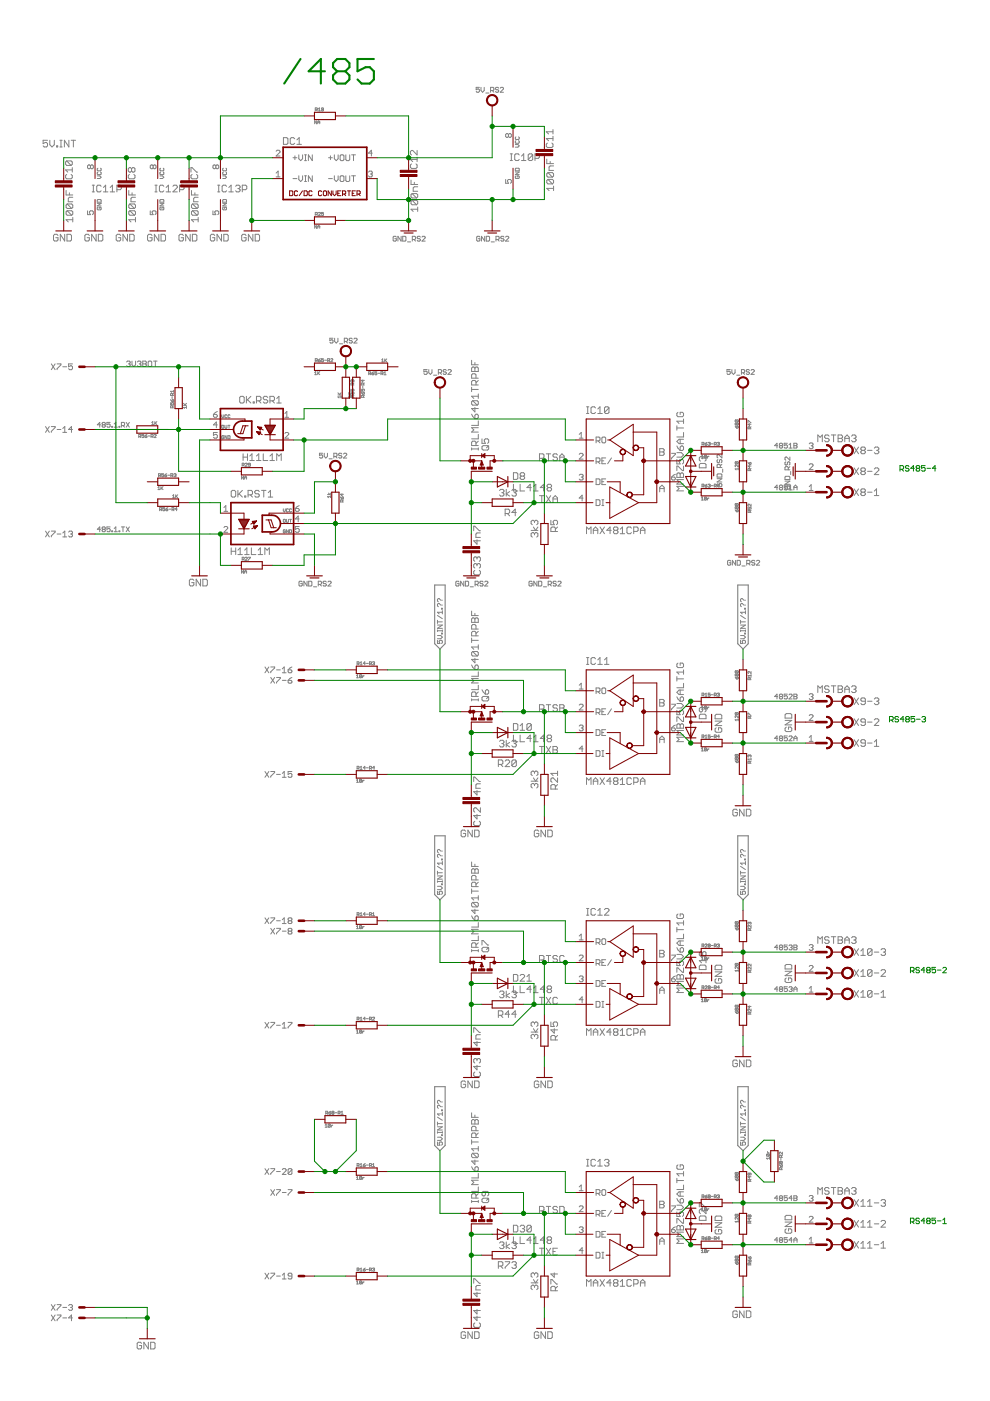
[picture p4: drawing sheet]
<svg xmlns="http://www.w3.org/2000/svg" width="210mm" height="297mm" viewBox="0 0 210 297" stroke-linecap="round" stroke-linejoin="round" font-family="sans-serif">
<g fill="none" stroke="#808080" stroke-width=".21">
<path d="M101.6 18.5h-.6v.5l.3-.1 .3 .1v.4l-.1 .2h-.4l-.1-.2M102 18.5v.7l.3 .4 .4-.4v-.7M103 19.7h.7M104 19.2h.5l.2-.2v-.3l-.2-.2h-.5v1.1M104.4 19.2l.3 .4M105.7 18.7l-.1-.2h-.4l-.1 .2 .1 .3h.4l.1 .2-.1 .4h-.4l-.1-.2M106.1 18.7l.1-.2h.4l.1 .2-.6 .9h.6M10.1 29.7h-1v.8l.5-.3h.2l.3 .3v.4l-.3 .3h-.4l-.3-.3M10.6 29.7v1l.4 .5 .5-.5v-1M12 30.9h.2v.3h-.2zM12.7 29.7h.5M12.7 31.2h.5"/>
<path d="M12.9 29.7v1.5M14.1 37l-.2 .2v.5l.2 .2h1l.2-.2v-.5l-.2-.2M14.1 34.1l-.2 .3v.4l.2 .3h1M14.1 34.1h1l.2 .3v.4l-.2 .3M14.1 34.1l1 1M14.6 29.7v1.5l-.9-1.5v1.5M15.1 29.7h.9M15.3 35.5v1M15.3 36h-1.4l.5 .5M15.6 29.7v1.5M19.2 35.2l.2-.2 .4 .2v.4l-.2 .2-.4-.2M19.2 35.2l-.2-.2-.4 .2v.4l.2 .2 .4-.2"/>
<path d="M19.2 35.2v.4M19.6 39.3h.4M19.8 39.3v1.4M20.6 37.3h.6l.2 .3-.2 .2h-.6M20.8 36.5l-.2 .1 .2 .4h.5l.1-.1-.1-.4M20.8 35.7l-.2 .1 .2 .4h.5l.1-.1-.1-.4M21.4 39.5l-.2-.2h-.5l-.2 .2v.9l.2 .3h.5l.2-.3M21.9 39.8l.5-.5v1.4M23.4 39.8l.4-.5v1.4M27.4 37l-.2 .2v.5l.2 .2h1l.2-.2v-.5l-.2-.2M27.9 35.8l-.2-.3-.5 .3v.5l.2 .2 .5-.2M27.9 35.8l.2-.3h.3l.2 .3v.5l-.2 .2h-.3l-.2-.2"/>
<path d="M27.9 35.8v.5M32.5 35.2v.4M32.5 35.2l-.2-.2-.4 .2v.4l.2 .2 .4-.2M32.5 35.2l.2-.2 .4 .2v.4l-.2 .2-.4-.2M32.9 39.3h.4M33.1 39.3v1.4M33.9 37.3h.6l.2 .3-.2 .2h-.6M34.1 35.7l-.2 .1 .2 .4h.5l.1-.1-.1-.4M34.1 36.5l-.2 .1 .2 .4h.5l.1-.1-.1-.4M34.7 39.5l-.2-.2h-.5l-.2 .2v.9l.2 .3h.5l.2-.3M35.2 39.8l.5-.5v1.4M36.7 39.5l.2-.2h.5l.2 .2v.3l-.9 .9h.9"/>
<path d="M40.5 36.5v-1h.2l1 1h.2M40.7 37l-.2 .2v.5l.2 .2h1l.2-.2v-.5l-.2-.2M45.8 35.2l-.2-.2-.5 .2v.4l.3 .2 .4-.2M45.8 35.2l.2-.2 .4 .2v.4l-.2 .2-.4-.2M45.8 35.2v.4M46.1 39.3h.5M46.4 39.3v1.4M47.2 37.3h.6l.2 .3-.2 .2h-.6M47.3 36.5l-.1 .1 .1 .4h.6l.1-.1-.1-.4M47.3 35.7l-.1 .1 .1 .4h.6l.1-.1-.1-.4M48 39.5l-.2-.2h-.5l-.2 .2v.9l.2 .3h.5l.2-.3M48.5 39.8l.5-.5v1.4"/>
<path d="M50 39.5l.2-.2h.5l.2 .2v.3l-.2 .2M50.4 40h.3M50.7 40l.2 .2v.2l-.2 .3h-.5l-.2-.3M58.5 37.5h.9M58.5 32.1l.3-.2h.4l.2 .2v.2l-.9 .8h.9M58.5 36.7l.5-.4v1.2M60.1 29.2h.7l.2 .2v1l-.2 .2h-.7zM62.1 33.4h.8M62.1 37.9h.8M62.5 29.4l-.3-.2h-.4l-.3 .2v1l.3 .2h.4l.3-.2M62.5 33v.8M62.9 30.6h1"/>
<path d="M62.9 29.7l.5-.5v1.4M63.4 32.8v.9l.4 .4 .4-.4v-.9M63.4 37.3v.8l.4 .4 .4-.4v-.8M64.6 34.1h.4M64.6 32.8h.4M64.6 38.5h.4M64.6 37.3h.4M64.8 32.8v1.3M64.8 37.3v1.2M66.2 32.8v1.3l-.8-1.3v1.3M66.2 37.3v1.2l-.8-1.2v1.2M66.8 23.3h.4l.1-.3-.5-.1v.6"/>
<path d="M67.1 23.3l.2 .2M67.1 25.6v.6l-.4-.6v.6M67.4 26.2v-.4l.2-.2 .2 .2v.4M67.4 25.9h.4M67.5 23.1l.2-.2v.6M67.5 23.5h.4M68.6 23.2l-.4-.1 .1-.2 .3 .1v.4h-.4M69.7 33.4h.8M69.7 37.9h.8M70.1 33v.8M70.9 32.8v.9l.4 .4 .4-.4v-.9M70.9 37.3v.8l.4 .4 .4-.4v-.8"/>
<path d="M72.1 37.5l.2-.2h.4l.2 .2v.8l-.2 .2h-.4l-.2-.2zM72.3 32.8h.4l.2 .2v.8l-.2 .3h-.4l-.2-.3v-.8zM73.3 32.8v1l.2 .3h.4l.2-.3v-1M73.3 37.3v1l.2 .2h.4l.2-.2v-1M74.5 32.8h.9M74.5 37.3h.9M75 32.8v1.3M75 37.3v1.2M78.1 36.5l.2-.2h.4l.2 .2-.2 .4M78.5 36.9h.2M78.7 36.9l.2 .2-.2 .4h-.4l-.2-.2M78.9 32.5h-.8l.6-.6v1.2"/>
<path d="M87.1 38.2v.9h1.5M87.2 34.8l-.2 .2v.5l.2 .2h1l.2-.2v-.5l-.2-.2M87.8 38.7v.4M88.4 31.9v1l-.9-1h-.3l-.2 .2v.5l.2 .3M88.4 33.3v1M88.4 33.8h-1.4l.5 .5M88.6 39.6h-.8l-.2 .2v.8h1M107.2 38.1v.8h.6l-.2-.4 .2-.4h.4l.2 .1v.5l-.2 .2M107.8 28.5v.4M107.8 28.5l.2-.2 .4 .2v.4l-.2 .2-.4-.2M107.8 28.5l-.2-.2-.4 .2v.4l.2 .2 .4-.2M108.2 34h.4"/>
<path d="M108.2 32.6h.4M108.4 32.6v1.4M109.3 36.5h.8l-.8 .5h.8M109.3 30.6h.5l.3 .3-.3 .3h-.5M109.4 37.3l-.1 .1 .1 .4h.5l.2-.4-.4-.1v.3M109.4 29l-.1 .1 .1 .5h.5l.2-.2-.2-.4M109.4 29.8l-.1 .2 .1 .4 .7-.2-.2-.4M109.4 35.7h.5l.2 .1v.4h-.8zM110.1 32.9l-.2-.3h-.5l-.3 .3v.9l.3 .2h.5l.2-.2M110.6 34h.9M110.6 33.1l.4-.5v1.4M112.9 32.9l-.2-.3h-.5l-.2 .3v.9"/>
<path d="M112.9 32.9v.9l-.2 .2h-.5l-.2-.2M112.9 32.9l-.9 .9M113.4 33.6h.7l.3-.3v-.4l-.3-.3h-.7v1.4M115.9 33.7v1h1.5M116.1 30.3l-.3 .3v.4l.3 .3h.9l.2-.3v-.4l-.2-.3M116.2 36.6h.9l.3 .3v.4l-.3 .2M116.2 38h.9l.3 .3v.4l-.3 .3M116.2 38l-.3 .3v.4l.3 .3h.9M116.2 36.6l-.3 .3v.4l.3 .2h.9M116.2 38l.9 1M116.2 36.6l.9 .9M116.6 34.2v.5"/>
<path d="M117.2 27.5v.9M117.2 28.9v.9M117.2 29.4h-1.4l.5 .4M117.2 27.9h-1.4l.5 .5M117.4 39.9h-1.5l.5 .5M117.4 39.5v.9M117.4 35.2h-.8l-.2 .2v.7h1M12.3 49.9l-.2-.2h-.5l-.3 .2v1l.3 .2h.5l.2-.2v-.5h-.5M13.7 49.7v1.4l-.9-1.4v1.4M14 40.4v.9h1.4M14.2 49.7h.7l.3 .2v1l-.3 .2h-.7zM14.2 44.7l-.2 .2v.5l.2 .2h1"/>
<path d="M14.2 44.7h1l.2 .2v.5l-.2 .2M14.2 43.2l-.2 .3v.5l.2 .2h1M14.2 43.2h1l.2 .3v.5l-.2 .2M14.2 44.7l1 .9M14.2 43.2l1 1M14.7 40.9v.4M15.4 46.6h-1.4l.5 .5M15.4 41.8h-.7l-.2 .3v.7h.9M15.4 46.1v1M18.6 44.7v.8h.6l-.2-.4 .2-.4h.4l.2 .2v.4l-.2 .2M18.9 49.9l-.2-.2h-.5l-.2 .2v1l.2 .2h.5l.2-.2v-.5h-.4M19.6 40.7h.4"/>
<path d="M20.4 49.7v1.4l-1-1.4v1.4M20.6 42.4l.7-.1 .1 .6h-.8zM20.6 43.1h.8l-.8 .6h.8M20.8 43.9l-.2 .2 .2 .4h.5l.1-.4-.4-.2v.3M20.8 49.7h.8l.2 .2v1l-.2 .2h-.8zM21.9 40.7h1M23.4 40.7h.9M24.8 40.2h.7l.2-.2v-.5l-.2-.2h-.7v1.4M25.6 49.9l-.2-.2h-.5l-.3 .2v1l.3 .2h.5l.2-.2v-.5h-.5M27 49.7v1.4l-.9-1.4v1.4M27.3 40.4v.9h1.4M27.5 49.7h.7l.2 .2v1l-.2 .2h-.7z"/>
<path d="M27.5 44.7l-.2 .2v.5l.2 .2h1M27.5 44.7h1l.2 .2v.5l-.2 .2M27.5 43.2l-.2 .3v.5l.2 .2h1M27.5 43.2h1l.2 .3v.5l-.2 .2M27.5 44.7l1 .9M27.5 43.2l1 1M28 40.9v.4M28.7 46.6h-1.4l.5 .5M28.7 41.8h-.7l-.2 .3v.7h.9M28.7 46.1v1M31.9 44.7v.8h.6l-.2-.4 .2-.4h.4l.2 .2v.4l-.2 .2M32.2 49.9l-.2-.2h-.5l-.2 .2v1l.2 .2h.5l.2-.2v-.5h-.4"/>
<path d="M32.9 40.7h.4M33.7 49.7v1.4l-1-1.4v1.4M33.9 42.4l.7-.1 .1 .6h-.8zM33.9 43.1h.8l-.8 .6h.8M34.1 43.9l-.2 .2 .2 .4h.5l.1-.4-.4-.2v.3M34.1 49.7h.8l.2 .2v1l-.2 .2h-.8zM35.2 40.7h1M38.1 40.2h.7l.2-.2v-.5l-.2-.2h-.7v1.4M38.9 49.9l-.2-.2h-.5l-.2 .2v1l.2 .2h.5l.2-.2v-.5h-.5M40.3 49.7v1.4l-.9-1.4v1.4M40.6 40.4v.9h1.4M40.8 49.7h.7l.2 .2v1l-.2 .2h-.7z"/>
<path d="M40.8 44.7l1 .9M40.8 43.2l-.2 .3v.5l.2 .2h1M40.8 43.2h1l.2 .3v.5l-.2 .2M40.8 44.7h1l.2 .2v.5l-.2 .2M40.8 44.7l-.2 .2v.5l.2 .2h1M40.8 43.2l1 1M41.3 40.9v.4M42 41.8h-.7l-.2 .3v.7h.9M42 46.6h-1.4l.5 .5M42 46.1v1M45.1 44.7v.8h.7l-.2-.4 .2-.4h.4l.2 .2v.4l-.2 .2M45.5 49.9l-.2-.2h-.5l-.2 .2v1l.2 .2h.5l.2-.2v-.5h-.4"/>
<path d="M46.1 40.7h.5M47 49.7v1.4l-1-1.4v1.4M47.2 42.4l.7-.1 .1 .6h-.8zM47.2 43.1h.8l-.8 .6h.8M47.3 43.9l-.1 .2 .1 .4h.6l.1-.4-.4-.2v.3M47.5 49.7h.7l.2 .2v1l-.2 .2h-.7zM48.5 40.7h1M51.4 40.2h.7l.2-.2v-.5l-.2-.2h-.7v1.4M52.2 49.9l-.3-.2h-.4l-.3 .2v1l.3 .2h.4l.3-.2v-.5h-.5M53.6 49.7v1.4l-.9-1.4v1.4M54.1 49.7h.7l.2 .2v1l-.2 .2h-.7zM66.8 45.5h.4l.1-.4-.5-.1v.7"/>
<path d="M67.1 45.5l.2 .2M67.1 47.8v.6l-.4-.6v.6M67.4 48.4v-.4l.2-.2 .2 .2v.4M67.4 48.1h.4M67.5 45.1h.4l-.4 .6h.4M68.6 45h-.4v.4h.4l-.1 .3-.3-.1M84 50.3l-.1-.2h-.4l-.1 .2v.6l.1 .2h.4l.1-.2v-.3h-.3M85 50.1v1l-.6-1v1M85.4 50.1h.5l.2 .2v.6l-.2 .2h-.5zM86.4 51.3h.7M87.4 41h.9l.3 .3v.4l-.3 .3M87.4 42.5h.9l.3 .2v.5l-.3 .2"/>
<path d="M87.4 42.5l-.3 .2v.5l.3 .2h.9M87.4 41l-.3 .3v.4l.3 .3h.9M87.4 42.5l.9 .9M87.4 41l.9 1M87.4 50.8h.5l.2-.2v-.3l-.2-.2h-.5v1M87.8 50.8l.3 .3M88.6 44.4h-1.5l.5 .4M88.6 43.9v.9M89.1 50.3l-.1-.2h-.4l-.1 .2 .1 .3h.4l.1 .2-.1 .3h-.4l-.1-.2M89.5 50.3l.1-.2h.4l.1 .2-.6 .8h.6M101.7 50.3l-.1-.2h-.4l-.1 .2v.6l.1 .2h.4l.1-.2v-.3h-.3M102.8 50.1v1l-.7-1v1"/>
<path d="M103.1 50.1h.5l.2 .2v.6l-.2 .2h-.5zM104.1 51.3h.7M105.2 50.8h.5l.1-.2v-.3l-.1-.2h-.5v1M105.5 50.8l.3 .3M106.8 50.3l-.1-.2h-.4l-.1 .2 .1 .3h.4l.1 .2-.1 .3h-.4l-.1-.2M107.2 50.3l.2-.2h.3l.2 .2-.7 .8h.7M10.9 77.2l.8 1.2M11.7 77.2l-.8 1.2M12.1 77.2h.8v.2l-.8 .8v.2M13.3 77.8h.8M15.4 77.2h-.9v.6l.4-.2 .5 .2v.4l-.2 .2h-.4l-.3-.2M26.8 76.8l.2-.2h.4l.2 .2-.2 .4"/>
<path d="M27.2 77.2h.2M27.4 77.2l.2 .1-.2 .4h-.4l-.2-.2M28 76.6v.7l.4 .4 .3-.4v-.7M29.1 76.8l.2-.2h.4l.2 .2-.2 .4M29.5 77.2h.2M29.7 77.2l.2 .1-.2 .4h-.4l-.2-.2M30.3 77.2h.5M30.3 76.6h.5l.2 .2-.2 .4 .2 .3-.2 .2h-.5zM31.6 76.6h.4l.2 .2v.7l-.2 .2h-.4l-.2-.2v-.7zM32.6 76.6h.7M32.9 76.6v1.1M66.7 79l.2-.2v.6"/>
<path d="M66.7 79.4h.4M66.8 76.5h.4l.1-.3-.5-.1v.6M67.1 76.5l.2 .2M67.4 78.8v.6M67.5 79.1l.3 .3M67.5 76.4h.3l.1 .2-.3 .1zM67.8 78.8l-.4 .4M67.9 76.1l-.4 .3M68.6 76.1h-.4v.3h.4l-.1 .3-.3-.1M68.8 76.4h.4M69.5 76.5h.3l.1-.3-.4-.1v.6M69.7 76.5l.2 .2"/>
<path d="M70.1 76.2h.4l-.4 .5h.4M70.6 71.7h-.7v.5l.4-.1 .3 .1v.4l-.2 .1h-.3l-.2-.1M71 71.7v.7l.3 .3 .3-.3v-.7M72 72.9h.7M73 72.4h.5l.2-.2v-.3l-.2-.2h-.5v1M73.3 72.4l.4 .3M74.7 71.9l-.2-.2h-.3l-.2 .4 .2 .1h.3l.2 .4-.2 .1h-.3l-.2-.1M75 71.9l.2-.2h.3l.2 .2-.7 .8h.7M78.2 79.2h.3l.1-.3-.4-.1v.7M78.4 79.2l.2 .3M78.8 79.1h.3l.1 .3-.3 .1zM79.2 78.8l-.4 .3"/>
<path d="M79.9 78.8h-.4v.3h.4l-.1 .4-.3-.1M80.1 79.1h.5M80.8 79.2h.3l.1-.3-.4-.1v.7M80.9 76.3l.2-.2v.6M80.9 76.7h.4M81 79.2l.2 .3M81.4 79.5h.5M81.4 79l.2-.2v.7M81.6 76.1v.6M81.7 76.4l.3 .3M82 76.1l-.4 .4M90.6 78.4h-.7v.5l.3-.2 .4 .2v.3l-.2 .2h-.4l-.1-.2"/>
<path d="M90.9 78.4v.6l.3 .4 .4-.4v-.6M91.9 79.5h.7M92.9 79h.6l.1-.1v-.4l-.1-.1h-.6v1M93.3 79l.3 .4M94.6 78.5l-.1-.1h-.4l-.1 .1 .1 .4h.4l.1 .1-.1 .4h-.4l-.1-.2M95 78.5l.1-.1h.4l.2 .1v.2l-.7 .7h.7M100 78l.2-.2 .5 .2 .2-.2h.3l.2 .2v.8h-1.4zM100 76.4v.9h1.4M100.7 76.9v.4M100.7 78v.8M154.8 78.4h-.7v.5l.4-.2 .3 .2v.3l-.2 .2h-.3l-.2-.2M155.2 78.4v.6l.3 .4 .4-.4v-.6"/>
<path d="M156.2 79.5h.7M157.2 79h.5l.2-.1v-.4l-.2-.1h-.5v1M157.5 79l.4 .4M158.9 78.5l-.2-.1h-.3l-.2 .1 .2 .4h.3l.2 .1-.2 .4h-.3l-.2-.2M159.2 78.5l.2-.1 .5 .1v.2l-.7 .7h.7M9.7 90.4l.8 1.3M10.5 90.4l-.8 1.3M10.9 90.4h.8v.3l-.8 .8v.2M12.1 91.1h.8M13.3 90.8l.4-.4v1.3M13.3 91.7h.8M15.4 91.1h-.9l.7-.7v1.3"/>
<path d="M21.3 90.1h-.7l.5-.5v1M21.8 90.1l-.1 .1 .1 .4h.4l.1-.2-.1-.3M21.8 90.1l-.1-.2 .1-.3h.4l.1 .1-.1 .4M21.8 90.1h.4M23.3 89.6h-.6v.5l.3-.2 .3 .2v.3l-.1 .2h-.4l-.1-.2M23.7 90.4h.2v.2h-.2zM24.2 89.9l.4-.3v1M24.2 90.6h.7M25.2 90.4h.2v.2h-.2zM25.7 90.2h.5l.2-.1v-.4l-.2-.1h-.5v1M26.1 90.2l.3 .4M26.8 89.6l.6 1"/>
<path d="M27.4 89.6l-.6 1M29.4 92.6l.4-.2-.1-.3h-.3v.7M29.6 92.6l.2 .2M30.5 92.1h-.4v.3h.4l-.1 .4-.3-.1M30.7 92.4h.4l.1 .3-.4 .1zM31.2 92.1l-.5 .3M31.4 92.4h.4M32 92.6l.5-.2-.1-.3h-.4v.7M32.2 89.6l.2-.2v.6M32.2 90h.4M32.2 92.6l.3 .2M32.7 92.2h.4l-.4 .6h.4"/>
<path d="M32.8 89.4v.6M32.9 89.7l.4 .3M33.3 89.4l-.5 .4M36.2 84.7l.3 .5M36.2 85.4v.4h.3v-.4l.3 .1-.1 .3M36.5 84.8h.3l-.1 .4h-.2zM36.5 84.1v.4M36.6 86.5v-.4l-.3-.1-.1 .5h.6M36.6 83.8l-.1-.4-.3 .1v.3h.6M36.8 82.8v.4M36.8 86l-.2 .2M36.8 83.4l-.2 .2"/>
<path d="M36.8 83h-.6l.2 .2M38.9 85.9h.6M38.9 85.5l.4 .4M39.5 86.4h-.6l.2 .2M39.5 86.2v.4M39.5 85.5l-.3 .3M45.3 87.9h.6l.2 .4-.2 .2h-.4l-.2-.2zM46.1 90.1h-.8l.6-.6v1.2M46.1 91.7h-.8v.6l.4-.2 .4 .2v.4l-.2 .2h-.4l-.2-.2M46.1 87.2l-.8 .7M47 87.9v.5l.2 .2 .3-.2v-.5M47 90.3h.5l-.2 .5-.3-.1z"/>
<path d="M47.5 92.5h-.5l.1 .5 .4-.1v-.2h-.3M47.7 90.2l.1 .6 .3-.1v-.5M48.1 88.1h-.4l.1 .5 .3-.1M48.1 92.4v.6l-.4-.6v.6M48.3 92.4l.5 .1-.1 .5h-.4zM48.3 90.2h.5M48.6 90.2v.6M48.8 88.1h-.5l.2 .5 .3-.1M51.1 84h.4l.3 .3v.9l-.3 .2h-.4l-.3-.2v-.9zM51.4 98.6h.3l.1-.3-.4-.1v.7M51.5 96.9h1M51.5 96.2v1.4"/>
<path d="M51.6 98.6l.2 .3M52 98.3h.4l-.4 .6h.4M52.2 84v1.4M52.5 96.2v1.4M52.5 84.8l.7 .6M53 96.7l.4-.5v1.4M53 97.6h.9M53.1 98.5h-.4v-.3l.4 .1v.4l-.1 .2-.4-.2M53.2 84l-1 1M53.7 85.2h.2v.2h-.2zM54.4 85h.7l.2-.2v-.5l-.2-.3h-.7v1.4M54.4 97.6h.9"/>
<path d="M54.4 96.7l.5-.5v1.4M54.9 85l.4 .4M55.8 96.2v1.4h1M56.8 84.3l-.3-.3h-.5l-.2 .5 .2 .3h.5l.3 .2v.2l-.3 .2h-.5l-.2-.2M57.2 85h.8l.2-.2v-.5l-.2-.3h-.8v1.4M57.2 97.6h1M57.2 96.7l.5-.5v1.4M57.7 85l.5 .4M58.7 84.5l.4-.5v1.4M58.7 97.6v-1.4l.4 .5 .5-.5v1.4M58.7 85.4h.9M60.4 91.9l.2-.2h.4l.2 .2v.2l-.8 .8h.8"/>
<path d="M60.4 87.7l.4-.5v1.3M60.4 88.5h.8M68.4 96.1h-.7v.5l.5-.2 .2 .2v.3l-.2 .2h-.3l-.2-.2M68.7 96.1v.7l.4 .3 .3-.3v-.7M69.8 97.3h.6M70.8 96.8h.5l.2-.2v-.3l-.2-.2h-.5v1M71.1 96.8l.4 .3M71.6 83.7h.7M71.6 83.3l.5 .4M72.3 84.2h-.7l.3 .2M72.3 83.9v.5M72.3 83.3l-.3 .3"/>
<path d="M72.5 96.3l-.2-.2h-.3l-.2 .3 .2 .2h.3l.2 .3-.2 .2h-.3l-.2-.2M72.8 96.3l.2-.2h.3l.2 .2-.7 .8h.7M73.9 83.7h.6M73.9 83.3l.4 .4M74.4 82.5v.4h.3v-.4l.3 .1-.1 .3M74.4 83.2l.3 .4M74.5 84.2h-.6l.2 .2M74.5 83.9v.5M74.5 83.3l-.3 .3M74.7 80.6h-.3l.1 .4M74.7 80.6h.3l-.1 .4M74.7 80.6v.2"/>
<path d="M74.7 81.9v.4M74.8 84.2v-.3l-.3-.1-.1 .4h.6M74.8 81.6v-.3l-.3-.1-.1 .4h.6M74.8 83.2l.2 .1-.1 .3h-.2zM75 83.8l-.2 .2M75 81.2l-.2 .2M76.6 82.5v.4h.3v-.4l.4 .1-.1 .3M76.6 83.2l.3 .4M76.9 83.3l.3-.1 .1 .3-.4 .1zM76.9 80.5v.5l-.3-.4h.7M76.9 81.9v.4M77 81.6l-.1-.4-.3 .1v.3h.7"/>
<path d="M77 84.2l-.1-.4-.3 .1v.3h.7M77.3 83.8l-.3 .2M77.3 81.2l-.3 .2M100 95.2h1.4M100 82.1v.9M100 95v.4M100 87.8l.7 1M100 82.6h1.4M100.2 85h1l.2 .2v.5l-.2 .2M100.2 85l-.2 .2v.5l.2 .2h1M100.2 85l1 .9M100.7 88.1l.2-.3h.3l.2 .3v.4l-.2 .3h-.5z"/>
<path d="M100.7 86.4v.9l-.7-.7h1.4M100.9 94.5v-.7l-.2-.3h-.5l-.2 .3v.7h1.4M100.9 80.2v-.7l-.2-.3h-.5l-.2 .3v.7h1.4M100.9 81.6v-.7l-.2-.2h-.5l-.2 .2v.7h1.4M101.4 83.5v1M101.4 89.2v1h-1.4M101.4 92.1v.9h-1.4M101.4 95v.4M101.4 93.5l-.5 .5M101.4 90.7h-1.4l.5 .4-.5 .5h1.4M101.4 84h-1.4l.5 .5M101.4 80.7l-.5 .5"/>
<path d="M102.2 93v1h.7l-.2-.5 .2-.5h.5l.2 .3v.5l-.2 .2M102.2 94.7l.2-.2h1l.2 .2v.5l-.2 .2h-1l-.2-.2zM103.6 94.5l-.5 .5M114.4 97.2h.7l.2-.3v-.4l-.2-.3h-.7v1.4M114.9 97.2l.4 .4M115.8 96.2h1M116.3 96.2v1.4M118.2 96.5l-.2-.3h-.5l-.3 .5 .3 .2h.5l.2 .5-.2 .2h-.5l-.3-.2M118.7 96.9h.9M118.7 97.6v-.9l.4-.5 .5 .5v.9M122.8 96.3l.2-.2h.4l.2 .2v.2l-.8 .8h.8M122.8 92.9h.8"/>
<path d="M122.8 92.1l.4-.4v1.2M124.4 87.7h.4M124.4 86.3h.4M124.6 86.3v1.4M126.3 86.5l-.3-.2h-.4l-.3 .2v.9l.3 .3h.4l.3-.3M126.4 97.9h.6l.2-.2v-.4l-.2-.2h-.6v1.2M126.4 93.5h.6l.2-.2v-.4l-.2-.2h-.6v1.2M126.7 87.7h1M126.7 86.7l.5-.4v1.4M126.8 93.5l.4 .4M126.8 97.9l.4 .4M127.6 92.9l.2-.2h.4l.2 .2v.8l-.2 .2h-.4l-.2-.2z"/>
<path d="M127.6 97.7h.4M128.4 97.1h-.8v1.2h.8M129.1 86.5v.9l-.2 .3h-.5l-.2-.3M129.1 86.5l-.2-.2h-.5l-.2 .2v.9M129.1 86.5l-.9 .9M129.6 97.1l-.8 1.2M139.9 95.1h.7l.2 .3-.2 .4 .2 .5-.2 .2h-.7zM139.9 95.8h.7M142.4 96.1h.8v.2l-.8 .8v.2M143.5 90.7h1.4M143.5 90.3v.9M143.5 97.4v1h.7l-.2-.5 .2-.5h.5l.2 .2v.5l-.2 .3"/>
<path d="M143.5 96h1l.4 .5-.4 .4h-1M143.5 94.6l.7 .9M143.7 87.4l-.2 .3v.4l.2 .2h1l.2-.2v-.4l-.2-.3h-.5v.5M144.2 94.8l.5-.2 .2 .2v.5l-.2 .2h-.5zM144.2 93.1v1M144.9 98.8v1h-.2l-1-1h-.2v1M144.9 88.8v1M144.9 91.7v.9h-1.4M144.9 93.1h-.9l-.5 .5 .5 .5h.9M144.9 89.3h-1.4l.5 .5M148.3 98.5l.2-.2h1l.2 .2v.7h-1.4zM148.5 97.8l-.2-.3v-.5l.2-.2 .5 .2 .5-.2 .2 .2v.5l-.2 .3"/>
<path d="M148.7 96.7l.2-.2 .1 .8M148.7 97.2h.4M148.8 94.2h.4l.1-.3-.5-.1v.6M149.1 94.2l.2 .2M149.5 94.1h.3l.1 .2-.3 .1zM149.8 96.6l-.3-.1-.1 .5M149.8 96.6l-.1 .6-.3-.2M149.8 96.6l-.4 .4M149.9 93.8l-.4 .3M150 96.7v.5M150.2 93.9l.3-.1v.3M150.3 96.7l-.3 .2"/>
<path d="M150.4 94.1h.1M150.5 94.1v.3l-.3-.1M150.8 94.1h.4M151.4 94.2h.4l.1-.3-.5-.1v.6M151.7 94.2l.2 .2M152.1 93.9l.3-.1v.3M152.2 97.4l-.2 .2v.3l.4 .2 .1-.2v-.3l.4-.2 .2 .2v.3l-.2 .2M152.3 94.1h.1M152.4 94.1v.3l-.3-.1M152.7 99.1v-.5l-.2-.2h-.3l-.2 .2v.5h1.1M153.1 96.4v.7l-.7-.7-.4 .2v.3l.2 .2M153.1 98.4l-.4 .4"/>
<path d="M153.2 99.5v.6M155.9 90.3l.3 .5M156 89l.5 .1-.1 .4M156 97.9l.5 .1-.1 .3M156 89l-.1 .4 .5 .1M156 97.9v.4h.4M156 97.9l.4 .4M156 89l.4 .5M156.2 89.8h.3l-.1 .3-.2-.1M156.2 89.8h-.3l.1 .3 .2-.1M156.2 89.8v.2M156.3 90.3l.2 .1-.1 .4h-.2z"/>
<path d="M156.5 99.4h-.6l.2 .2M156.5 98.6v.4l-.4-.4-.2 .1 .1 .3M156.5 99.2v.4M158.6 89.6v-.4l.6 .4M158.6 98l.3 .5M158.9 89.8v.5l-.3-.4h.6M158.9 98.1l.2-.1 .1 .4-.3 .1zM158.9 98.7v.4l-.3-.3h.6M159 90.9v-.3l-.3-.1-.1 .4h.6M159 99.8v-.4l-.3-.1-.1 .5h.6M159.2 99.3l-.2 .3M159.2 90.5l-.2 .2"/>
<path d="M164.9 94.5h-.7l.5-.5v1M165.4 94.5h.4M165.4 94.5l-.2-.2 .2-.3h.4l.1 .1-.1 .4M165.4 94.5l-.2 .2 .2 .3h.4l.1-.2-.1-.3M166.6 97.9l-.2 .2v.3l.2 .2 .3-.2v-.3l.2-.2 .4 .2v.3l-.2 .2M166.9 94h-.6v.5l.5-.2 .1 .2v.3l-.1 .2h-.4l-.1-.2M167.1 99.6v-.5l-.2-.2h-.3l-.2 .2v.5h1.1M167.3 95h.7M167.3 94.3l.3-.3v1M167.5 96.9v.7l-.7-.7-.4 .2v.3l.2 .2M167.5 98.9l-.4 .4M167.6 99.9v.7"/>
<path d="M168.3 94.5h.5M168.3 94h.5l.2 .1-.2 .4 .2 .3-.2 .2h-.5zM171.6 98.6l.2-.3h.4l.2 .3v.1l-.8 .9h.8M171.6 94.1l.2-.2h.4l.2 .2-.2 .4M172 94.5h.2M172.2 94.5l.2 .2-.2 .4h-.4l-.2-.2M173.4 93.7v-1.5l.5 .5 .4-.5v1.5M175.8 92.5l-.3-.3h-.4l-.3 .5 .3 .2h.4l.3 .3v.2l-.3 .3h-.4l-.3-.3M176.3 92.2h.9M176.7 92.2v1.5M177.7 92.2h.7l.2 .3v.2l-.2 .2 .2 .3v.2l-.2 .3h-.7zM177.7 92.9h.7"/>
<path d="M179.1 92.9h1M179.1 93.7v-1l.5-.5 .5 .5v1M180.6 92.5l.2-.3h.5l.2 .3v.2l-.2 .2M181 92.9h.3M181.1 99.2l.9 1.4M181.1 94.8l.9 1.4M181.3 92.9l.2 .3v.2l-.2 .3h-.5l-.2-.3M182 99.2l-.9 1.4M182 94.8l-.9 1.4M182.8 99.9l-.3-.2v-.3l.3-.2h.4l.3 .2v.3l-.3 .2M182.8 95.5l-.3-.3 .3-.4h.4l.3 .2v.2l-.3 .3M182.8 95.5l-.3 .2 .3 .5h.4l.3-.2v-.3l-.3-.2"/>
<path d="M182.8 99.9l-.3 .3 .3 .4h.4l.3-.2v-.2l-.3-.3M182.8 99.9h.4M182.8 95.5h.4M183.9 99.9h1M183.9 95.5h1M185.4 99.4l.2-.2h.5l.2 .2v.3l-.9 .9h.9M185.4 95l.2-.2h.5l.2 .2v.2l-.2 .3M185.8 95.5h.3M186.1 95.5l.2 .2v.3l-.2 .2h-.5l-.2-.2M9.7 112.6l.8 1.2M10.5 112.6l-.8 1.2M10.9 112.6h.8v.2l-.8 .8v.2"/>
<path d="M12.1 113.2h.8M13.3 113l.4-.4v1.2M13.3 113.8h.8M14.5 112.8l.3-.2h.4l.2 .2-.2 .4M14.9 113.2h.3M15.2 113.2l.2 .2-.2 .4h-.4l-.3-.2M21.3 112.2h-.7l.5-.5v1M21.8 112.2l-.1-.1 .1-.4h.4l.1 .2-.1 .3M21.8 112.2h.4M21.8 112.2l-.1 .2 .1 .3h.4l.1-.1-.1-.4M23.3 111.7h-.6v.5l.3-.1 .3 .1v.4l-.1 .1h-.4l-.1-.1M23.7 112.6h.2v.1h-.2z"/>
<path d="M24.2 112.1l.4-.4v1M24.2 112.7h.7M25.2 112.6h.2v.1h-.2zM25.7 111.7h.7M26.1 111.7v1M26.8 111.7l.6 1M27.4 111.7l-.6 1M33.5 103.8h.4M33.5 103.4l.2-.2v.6M33.6 100.9h.3l.1-.4-.4-.1v.7M33.8 100.9l.2 .2M33.8 108.1h.4l.1-.4-.5-.1v.7"/>
<path d="M34.1 108.1l.2 .2M34.1 103.2v.6M34.2 103.5l.4 .3M34.6 103.2l-.5 .4M34.7 100.4h-.4v.4l.3-.2 .1 .4h-.4M34.9 107.6h-.4v.3h.4l-.1 .4-.3-.1M34.9 100.8h.3l.1 .2-.3 .1zM35.2 107.9h.3l.1 .3-.3 .1zM35.3 100.4l-.4 .4M35.6 107.6l-.4 .3M35.6 100.8h.4M35.8 107.9h.4"/>
<path d="M36.2 100.9h.4l.1-.4-.5-.1v.7M36.4 100.9l.3 .2M36.5 108.1h.3l.1-.4-.4-.1v.7M36.6 105.1l.2-.2v.6M36.6 105.5h.4M36.7 108.1l.2 .2M36.9 100.5l.3-.1v.4M37.1 100.8h.1M37.2 100.8v.3l-.3-.1M37.3 104.9v.6M37.4 105.2l.3 .3M37.5 107.9h-.4l.3-.3v.7"/>
<path d="M37.7 104.9l-.4 .4M47.5 107.6l.4-.4v1.2M47.5 108.4h.8M47.5 111.8l.2-.2h.4l.2 .2v.2l-.8 .9h.8M49 116.2v1.4M49 116.9h1M49.3 104h.4l.3 .2v1l-.3 .2h-.4l-.3-.2v-1zM50 116.2v1.4M50.4 116.6l.5-.4v1.4M50.4 117.6h1M50.4 104v1.4M50.7 104.7l.7 .7"/>
<path d="M51.4 118.6l.4-.1-.1-.3h-.3v.6M51.4 104l-1 .9M51.6 118.6l.2 .2M51.6 100.9v.7l-.4-.7v.7M51.9 101.6v-.4l.2-.3 .2 .3v.4M51.9 101.3h.4M51.9 105.2h.2v.2h-.2zM51.9 117.6h.9M51.9 116.6l.4-.4v1.4M52 118.3h.4l-.4 .5h.4M52.6 104.9h.7l.2-.2v-.5l-.2-.2h-.7v1.4M52.6 118.2h.5l-.5 .6"/>
<path d="M53.1 104.9l.4 .5M53.3 116.2v1.4h1M54.7 117.6h1M54.7 116.6l.5-.4v1.4M55 104.2l-.3-.2h-.4l-.3 .5 .3 .2h.4l.3 .5-.3 .2h-.4l-.3-.2M55.5 104h.9M55.9 104v1.4M56.2 117.6v-1.4l.4 .4 .5-.4v1.4M56.9 105.4h.9M56.9 104.5l.4-.5v1.4M60.1 110.2h.4l-.1 .5-.3-.1zM60.1 107.9v.4l.2 .2 .2-.2v-.4"/>
<path d="M60.5 112.4h-.4l.1 .6 .3-.1v-.3h-.2M60.7 110.1l.1 .6 .4-.1v-.5M61.2 108h-.5l.1 .5 .4-.1M61.2 112.3v.7l-.5-.7v.7M61.4 112.3l.4 .1-.1 .6h-.3zM61.4 110.1h.4M61.6 110.1v.6M61.8 108h-.4l.1 .5 .3-.1M62.6 107.8h.6l.2 .4-.2 .2h-.4l-.2-.2zM63.4 111.6h-.8v.6l.4-.2 .4 .2v.4l-.2 .3h-.4l-.2-.3M63.4 110h-.8l.6-.6v1.2M63.4 107.2l-.8 .6"/>
<path d="M69.4 104.9h.7M69.7 104.5l.2 .4 .2-.4M70.1 105.3h-.7l.3 .2M70.1 105.1v.4M72.2 105.3l.3 .5M72.5 105.5l.2-.2 .1 .4-.3 .1zM72.5 104.7v.4l-.3-.3h.6M72.6 106.4v-.3l-.3-.1-.1 .4h.6M72.8 106l-.2 .2M100.4 112.5v-.9h.3l.9 .9h.3M101.1 119.7l-.2-.2h-.2l-.3 .2v.5l.3 .2M101.1 119.7l.3-.2h.2l.3 .2v.5l-.3 .2"/>
<path d="M101.1 114.4v1l-.7-.7h1.5M101.1 118.3v.2M101.1 119.7v.3M101.1 118.3l-.2-.2-.5 .2v.5l.3 .2M101.1 118.3l.3-.2h.2l.3 .2v.5l-.3 .2M101.9 113h-.8l-.2 .2v.7h1M105.9 104l.3-.2h.4l.2 .2-.2 .5M106.4 104.5h.2M106.6 104.5l.2 .2-.2 .5h-.4l-.3-.3M107.1 108.9h.7l.3-.3v-.4l-.3-.3h-.7v1.5M107.3 103.8v1.4M107.6 108.9l.5 .5"/>
<path d="M108.1 104.2l-.8 .5 .8 .5M108.5 104l.3-.2h.4l.3 .2-.3 .5M108.9 100.2h.7l.2 .3v.9l-.2 .2h-.7zM108.9 102.7v1.4h.9M109 104.5h.2M109.2 104.5l.3 .2-.3 .5h-.4l-.3-.3M109.5 108.6h-1l.7-.7v1.5M110.3 102.7v1.4h.9M110.5 100.9l-.2 .3 .2 .4h.5l.2-.2-.2-.5M110.5 100.9l-.2-.2 .2-.5h.5l.2 .3-.2 .4M110.5 100.9h.5M112.6 112.5h1.4"/>
<path d="M112.6 103.4h-.9l.7-.7v1.4M113.1 111.7l.5 .8 .4-.8M113.1 104.1h1M113.1 103.1l.5-.4v1.4M113.3 113.2l-.2-.3-.5 .3v.4l.3 .3M113.3 110.6l-.2-.3-.5 .3v.4l.3 .3M113.3 113.2l.3-.3 .4 .3v.4l-.2 .3M113.3 110.6v.2M113.3 113.2v.2M113.3 110.6l.3-.3 .4 .3v.4l-.2 .3M114.4 105.1h.9M114.9 105.1v1.4"/>
<path d="M115.5 103.4h-.9l.7-.7v1.4M115.8 105.1l1 1.4M116.2 103.4l-.2 .2 .2 .5h.5l.2-.3v-.2l-.2-.2M116.2 103.4h.5M116.2 103.4l-.2-.3 .2-.4h.5l.2 .2v.2l-.2 .3M116.8 105.1l-1 1.4M116.8 110.3v1h.7l-.2-.5 .2-.5h.5l.2 .3v.4l-.2 .3M117.2 106.5v-.9l.5-.5 .5 .5v.9M117.2 105.8h1M117.8 112.7v-.7l-.3-.3h-.4l-.3 .3v.7h1.4M118.2 111.7l-.4 .5M122.8 100.8l.2-.2h.4l.2 .2-.2 .4"/>
<path d="M123.2 101.2h.2M123.4 101.2l.2 .2-.2 .4h-.4l-.2-.2M123.6 105.6h-.8l.6-.6v1.2M124.4 113.2v-1.5l.4 .5 .5-.5v1.5M125.8 113.2v-1l.5-.5 .4 .5v1M125.8 112.4h.9M126.4 106h.6l.2 .2v.8l-.2 .2h-.6zM126.4 101.5h.6l.2 .2v.9l-.2 .1h-.6zM127.2 111.7l1 1.5M127.6 107.2h.4M127.6 106h.4M127.6 102.1h.4"/>
<path d="M127.8 106v1.2M128.2 111.7l-1 1.5M128.4 101.5h-.8v1.2h.8M129.6 112.4h-.9l.6-.7v1.5M130.3 112.4l-.2-.2 .2-.5h.5l.2 .3-.2 .4M130.3 112.4h.5M130.3 112.4l-.2 .3v.2l.2 .3h.5l.2-.3v-.2l-.2-.3M131.5 113.2h.9M131.5 112.2l.5-.5v1.5M133.9 112l-.3-.3h-.4l-.3 .3v.9l.3 .3h.4l.3-.3M134.4 112.7h.7l.2-.3v-.4l-.2-.3h-.7v1.5M135.8 112.4h.9"/>
<path d="M135.8 113.2v-1l.5-.5 .4 .5v1M139.9 104.3v-1l.5-.4 .4 .4v1M139.9 103.6h.9M142.4 101.2h.6l.2 .4-.2 .2h-.4l-.2-.2zM143.2 100.6l-.8 .6M143.7 100.3l.5 .2 .5-.2 .2 .2v.7h-1.4v-.7zM144.2 100.5v.7M144.9 101.7h-1.4l.5 .5-.5 .4h1.4M144.9 103.1h-1.4l.5 .5-.5 .5h1.4M148.7 105.6l.2-.2v.6M148.7 106h.4M148.8 103.1h.4l.1-.3-.5-.1v.6"/>
<path d="M149.1 103.1l.2 .2M149.5 103h.3l.1 .2-.3 .1zM149.8 105.5l-.3-.1-.1 .5M149.8 105.5l-.1 .5-.3-.1M149.8 105.5l-.4 .4M149.9 102.7l-.4 .3M150 105.6v.4M150.2 102.8l.3-.1v.3M150.3 105.6l-.3 .2M150.4 103h.1M150.5 103v.3l-.3-.1M150.8 103h.4"/>
<path d="M151.4 103.1h.4l.1-.3-.5-.1v.6M151.7 103.1l.2 .2M152 100.6l.2-.1h.7l.2 .1v.6h-1.1zM152 101.5h1.1l-1.1 .7h1.1M152.2 102.5l-.2 .2v.3l.2 .2h.7l.2-.2v-.3l-.2-.2h-.4v.4M152.5 103h-.4l.3-.3v.6M154.9 119l-.1-.2h-.4l-.1 .2v.7l.1 .1h.4l.1-.1v-.4h-.3M155.9 108.1l.3 .4M156 118.8v1l-.7-1v1M156 106.8l.5 .1-.1 .3M156 106.8v.4h.4M156 106.8l.4 .4"/>
<path d="M156.2 107.5h.3l-.1 .3-.2-.1M156.2 107.5h-.3l.1 .3 .2-.1M156.2 107.5v.2M156.3 108.1l.2 .1-.1 .3h-.2zM156.3 118.8h.5l.2 .2v.7l-.2 .1h-.5zM157.3 120h.7M158.3 119.5h.6l.1-.2v-.3l-.1-.2h-.6v1M158.6 107.5v.5h.3v-.5l.3 .2-.1 .3M158.7 119.5l.3 .3M159 108.6v-.3l-.3-.1-.1 .4h.6M159.2 106.9v.4l-.4-.4-.2 .1 .1 .3M159.2 108.2l-.2 .2"/>
<path d="M160 119l-.1-.2h-.4l-.1 .3 .1 .2h.4l.1 .4-.1 .1h-.4l-.1-.1M160.4 119l.1-.2h.4l.2 .2-.7 .8h.7M164.9 103.4h-.7l.5-.6v1.1M165.4 103.4h.4M165.4 103.4l-.2 .1 .2 .4h.4l.1-.2-.1-.3M165.4 103.4l-.2-.2 .2-.4h.4l.1 .2-.1 .4M166.4 101.2l.2-.2h.7l.2 .2v.5h-1.1zM166.4 102h1.1l-1.1 .7h1.1M166.6 103l-.2 .2v.3l.2 .2h.7l.2-.2v-.3l-.2-.2h-.4v.7l-.1 .2h-.4l-.1-.2M166.9 102.8h-.6v.6l.3-.2 .3 .2M167.3 103.2l.3-.4v1.1M167.3 103.9h.7"/>
<path d="M168.3 103.4h.7M168.3 103.9v-.7l.4-.4 .3 .4v.7M171.6 103.2l.4-.4v1.2M171.6 104h.8M181.1 103.7l.9 1.4M182 103.7l-.9 1.4M182.8 104.4l-.3-.3 .3-.4h.4l.3 .2v.2l-.3 .3M182.8 104.4l-.3 .2v.2l.3 .3h.4l.3-.3v-.2l-.3-.2M182.8 104.4h.4M183.9 104.4h1M185.4 104.1l.4-.4v1.4M185.4 105.1h.9"/>
<path d="M41.1 123l-.2-.2h-.5l-.2 .2v1l.2 .2h.5l.2-.2v-.5h-.5M42.5 122.8v1.4l-.9-1.4v1.4M43 122.8h.7l.3 .2v1l-.3 .2h-.7zM51.6 120.9v.6l-.4-.6v.6M51.9 121.5v-.4l.2-.2 .2 .2v.4M51.9 121.2h.4M64.1 123.4l-.2-.2h-.3l-.2 .2v.7l.2 .1h.3l.2-.1v-.4h-.4M65.1 123.2v1l-.7-1v1M65.4 123.2h.6l.1 .2v.7l-.1 .1h-.6zM66.5 124.4h.6M67.5 123.9h.5l.2-.2v-.3l-.2-.2h-.5v1M67.8 123.9l.4 .3"/>
<path d="M69.2 123.4l-.5-.2-.2 .4 .2 .1h.3l.2 .4-.2 .1h-.3l-.2-.1M69.5 123.4l.2-.2h.3l.2 .2-.7 .8h.7M92.8 134.7h.7l.3 .4-.3 .3h-.7M92.8 135.8v.6h.5l-.2-.3 .2-.3h.3l.2 .1v.4l-.2 .1M92.8 131.5v.7M92.8 133.6v.3M92.8 133.7h1M92.8 132.5h1l-1 .7h1M92.8 131.8h1M92.8 130.5l1 .7M93.5 127.3l-.6-.4-.1 .2v.3l.1 .2M93.5 128.3l-.6-.3-.1 .1v.4l.1 .1"/>
<path d="M93.6 129h.2v.1h-.2zM93.6 134.2h.2v.2h-.2zM93.6 128.3h.2M93.6 127.3h.2M93.8 129.5v.7M93.8 133.6v.3M93.8 129.8h-1l.3 .4M97.3 123.4l-.1-.2h-.4l-.2 .2v.7l.2 .1h.4l.1-.1v-.4h-.3M98.3 123.2v1l-.6-1v1M98.7 123.2h.5l.2 .2v.7l-.2 .1h-.5zM99.7 124.4h.7M100 131.2l.2-.2 .5 .2 .2-.2h.3l.2 .2v.8h-1.4z"/>
<path d="M100 129.6v.9h1.4M100 135.3v.9M100 135.8h1.4M100.2 138.1h1l.2 .3v.5l-.2 .2M100.2 138.1l-.2 .3v.5l.2 .2h1M100.2 138.1l1 1M100.7 120.9l-.3 .3v.4l.3 .3h.9l.3-.3v-.4l-.3-.3M100.7 130v.5M100.7 131.2v.8M100.7 139.6v.9l-.7-.7h1.4M100.7 123.9h.5l.2-.2v-.3l-.2-.2h-.5v1M100.9 133.4v-.7l-.2-.3h-.5l-.2 .3v.7h1.4"/>
<path d="M100.9 134.8v-.7l-.2-.2h-.5l-.2 .2v.7h1.4M101.1 123.9l.3 .3M101.4 136.7v1M101.4 137.2h-1.4l.5 .5M101.4 133.9l-.5 .4M102.4 123.4l-.1-.2h-.4l-.2 .2 .2 .3h.4l.1 .2-.1 .3h-.4l-.2-.1M102.8 123.4l.1-.2h.4l.1 .2-.6 .8h.6M112.8 123.4l-.1-.2h-.4l-.1 .2v.7l.1 .1h.4l.1-.1v-.4h-.3M113.9 123.2v1l-.7-1v1M114.2 123.2h.5l.2 .2v.7l-.2 .1h-.5zM115.2 124.4h.7M116.2 123.9h.5l.2-.2v-.3l-.2-.2h-.5v1"/>
<path d="M116.6 123.9l.3 .3M117.9 123.4l-.1-.2h-.4l-.1 .4 .1 .1h.4l.1 .4-.1 .1h-.4l-.1-.1M118.3 123.4l.1-.2h.4l.2 .2-.7 .8h.7M124.4 139.4h.4M124.6 139.4v1.5M126.3 139.7l-.3-.3h-.4l-.3 .3v.9l.3 .3h.4l.3-.3M126.7 139.9l.5-.5v1.5M128.2 139.9l.5-.5v1.5M157 135.8v.6h.5l-.1-.3 .1-.3h.4l.2 .1v.4l-.2 .1M157 134.7h.7l.4 .4-.4 .3h-.7M157 133.7h1.1M157 132.5h1.1l-1.1 .7h1.1"/>
<path d="M157 131.8h1.1M157 131.5v.7M157 133.6v.3M157 130.5l1.1 .7M157.7 127.3l-.5-.4-.2 .2v.3l.2 .2M157.7 128.3l-.5-.3-.2 .1v.4l.2 .1M157.9 129h.2v.1h-.2zM157.9 134.2h.2v.2h-.2zM157.9 128.3h.2M157.9 127.3h.2M158.1 129.8h-1.1l.4 .4M158.1 129.5v.7"/>
<path d="M158.1 133.6v.3M56.2 141.4l.8 1.2M57 141.4l-.8 1.2M57.4 143.6l.8 1.2M57.4 141.4h.8v.2l-.8 .8v.2M58.2 143.6l-.8 1.2M58.6 143.6h.8l-.8 1.2M58.6 142h.8M59.9 142.6h.8M59.9 144.3h.8M59.9 141.8l.4-.4v1.2M61.1 142h.6l.2 .4-.2 .2h-.4l-.2-.2z"/>
<path d="M61.1 144.3h.6l.2 .4-.2 .1h-.4l-.2-.1zM61.9 143.6l-.8 .7M61.9 141.4l-.8 .6M75.6 143.3l.2-.2v.6M75.6 143.7h.4M75.7 140.8l.4-.1-.1-.4h-.3v.7M75.9 140.8l.2 .2M76.4 141h.4M76.4 140.5l.2-.2v.7M76.7 143.2h-.5v.4M76.7 143.2l-.1 .5-.4-.1M76.7 143.2l-.5 .4"/>
<path d="M76.9 143.3v.4M77.2 143.3l-.3 .2M77.4 140.7h-.4l.3-.4v.7M77.7 140.7h.4M78.3 140.8l.5-.1-.1-.4h-.4v.7M78.5 140.8l.3 .2M79 140.4l.3-.1v.4M79.2 140.7h.1M79.3 140.7v.3l-.3-.1M100 148.1v.5M100 148.4h1.4M100 141l.7 .9"/>
<path d="M100.9 147.7v-.8l-.2-.2h-.5l-.2 .2v.8h1.4M100.9 141h.3l.2 .2v.5l-.2 .2h-.5v-.7zM101.4 142.4v1h-1.4M101.4 145.3v.9h-1.4M101.4 148.1v.5M101.4 146.7l-.5 .5M101.4 143.8h-1.4l.5 .5-.5 .5h1.4M102.2 147.9l.2-.2h1l.2 .2v.5l-.2 .2h-1l-.2-.2zM102.2 146.2l.7 1M102.9 146.5l.2-.3 .5 .3v.4l-.2 .3h-.5zM103.6 147.7l-.5 .4M105.9 157.2l.3-.2h.4l.2 .2-.2 .4"/>
<path d="M106.4 157.6h.2M106.6 157.6l.2 .3-.2 .5h-.4l-.3-.3M107.3 157v1.4M108.1 157.4l-.8 .5 .8 .5M108.5 157.2l.3-.2h.4l.3 .2-.3 .4M108.9 153.4h.7l.2 .2v1l-.2 .2h-.7zM108.9 155.9v1.4h.9M109 157.6h.2M109.2 157.6l.3 .3-.3 .5h-.4l-.3-.3M110.3 155.9v1.4h.9M110.3 154.8h.9M110.3 153.9l.4-.5v1.4"/>
<path d="M112.6 156.6h-.9l.7-.7v1.4M112.6 153.6l-.2-.2h-.4l-.3 .2v1M112.6 153.6v1l-.2 .2h-.4l-.3-.2M112.6 153.6l-.9 1M113.1 156.3l.5-.4v1.4M113.1 157.3h1M114.4 150.3h.7l.2-.2v-.5l-.2-.2h-.7v1.4M114.4 158.3h.9M114.9 158.3v1.4M114.9 150.3l.4 .5M115.5 156.6h-.9l.7-.7v1.4M115.8 158.3l1 1.4"/>
<path d="M115.8 149.4h1M116.2 156.6l-.2-.3v-.2l.2-.2h.5l.2 .2v.2l-.2 .3M116.2 156.6l-.2 .2 .2 .5h.5l.2-.3v-.2l-.2-.2M116.2 156.6h.5M116.3 149.4v1.4M116.8 158.3l-1 1.4M117.2 158.3h.8l.2 .2-.2 .5 .2 .4-.2 .3h-.8zM117.2 159h.8M118.2 149.6l-.2-.2h-.5l-.3 .2 .3 .5h.5l.2 .2-.2 .5h-.5l-.3-.2M118.7 150.1h.7M118.7 149.4h.7l.2 .2-.2 .5 .2 .5-.2 .2h-.7zM122.8 153.9l.2-.2h.4l.2 .2-.2 .4"/>
<path d="M122.8 145.3l.4-.4v1.2M122.8 149.5l.2-.2h.4l.2 .2v.2l-.8 .8h.8M122.8 146.1h.8M123.2 154.3h.2M123.4 154.3l.2 .3-.2 .4h-.4l-.2-.3M123.6 158.8h-.8l.6-.6v1.2M124.4 140.9h.4M126.4 151.1h.6l.2-.2v-.4l-.2-.2h-.6v1.2M126.4 146.7h.6l.2-.2v-.5l-.2-.1h-.6v1.2M126.4 154.7h.6l.2 .2v.8l-.2 .2h-.6zM126.4 159.2h.6l.2 .1v.9l-.2 .2h-.6zM126.7 140.9h1"/>
<path d="M126.8 146.7l.4 .4M126.8 151.1l.4 .4M127.6 146l.2-.1h.4l.2 .1v.9l-.2 .2h-.4l-.2-.2zM127.6 150.9h.4M127.6 155.3h.4M127.6 159.2h.4M127.8 159.2v1.2M128.2 140.9h.9M128.4 150.3h-.8v1.2h.8M128.4 154.7h-.8v1.2h.8M129.6 150.3l-.8 1.2M139.9 148.3h.7l.2 .2v.3l-.2 .2 .2 .5-.2 .2h-.7z"/>
<path d="M139.9 157.5v-1l.5-.4 .4 .4v1M139.9 156.8h.9M139.9 149h.7M142.4 149.3h.8v.2l-.8 .8v.2M142.4 154.3h.6l.2 .4-.2 .3h-.4l-.2-.3zM143.2 153.7l-.8 .6M143.5 143.4v1M143.5 150.6v.9h.7l-.2-.4 .2-.5h.5l.2 .2v.5l-.2 .2M143.5 147.7l.7 1M143.5 149.2h1l.4 .4-.4 .5h-1M143.5 143.9h1.4M143.7 140.6l-.2 .2v.5l.2 .2h1l.2-.2v-.5l-.2-.2h-.5v.5"/>
<path d="M143.7 153.5l.5 .2 .5-.2 .2 .2v.7h-1.4v-.7zM144.2 148l.5-.3 .2 .3v.4l-.2 .3h-.5zM144.2 146.3v1M144.2 153.7v.7M144.9 152v1h-.2l-1-1h-.2v1M144.9 142v1M144.9 144.9v.9h-1.4M144.9 156.3h-1.4l.5 .5-.5 .4h1.4M144.9 154.9h-1.4l.5 .4-.5 .5h1.4M144.9 146.3h-.9l-.5 .5 .5 .5h.9M144.9 142.5h-1.4l.5 .5M148.3 151.7l.2-.3h1l.2 .3v.7h-1.4z"/>
<path d="M148.7 149.9l.2-.2 .1 1-.3 .2-.4-.2v-.5l.2-.2h1l.2 .2v.5l-.2 .2M148.7 158.8l.2-.2v.6M148.7 150.3h.4M148.7 159.2h.4M148.8 156.3h.4l.1-.4-.5-.1v.7M148.8 147.4l.5-.1-.1-.3h-.4v.6M149.1 147.4l.2 .2M149.1 156.3l.2 .2M149.5 147.2l.2-.2v.6M149.5 156l.2-.2v.7M149.5 147.6h.4M149.5 156.5h.4"/>
<path d="M149.8 149.8l-.3-.1-.1 .5M149.8 158.7h-.4v.4M149.8 149.8l-.1 .5-.3-.1M149.8 158.7v.4h-.4M149.8 149.8l-.4 .4M149.8 158.7l-.4 .4M150 149.9v.4M150 158.8v.4M150.3 149.9l-.3 .2M150.3 158.8l-.3 .2M150.6 155.8h-.4v.3l.3-.1 .1 .4h-.4M150.6 147h-.4v.3h.4l-.1 .3-.3-.1"/>
<path d="M150.8 147.3h.4M150.8 156.1h.4M151.4 147.4h.4l.1-.3-.5-.1v.6M151.4 156.3h.4l.1-.4-.5-.1v.7M151.6 152.9h1.4l-1.4 .9h1.4M151.7 147.4l.2 .2M151.7 156.3l.2 .2M151.8 151.4h1l.2 .3v.7h-1.4v-.7zM151.8 154.3l-.2 .2v.5l.2 .3h1l.2-.3v-.5l-.2-.2h-.5v.5M152.1 147.1l.3-.1v.3M152.3 147.3h.1M152.4 147.3v.3l-.3-.1"/>
<path d="M152.5 156.1h-.4l.3-.3v.7M155.9 143.5l.3 .5M156 142.2l.5 .1-.1 .3M156 151.1l.5 .1-.1 .3M156 160h.4v.4M156 142.2v.4h.4M156 151.1v.4h.4M156 160v.4h.4M156 151.1l.4 .4M156 142.2l.4 .4M156 160l.4 .4M156.2 143h.3l-.1 .3-.2-.1"/>
<path d="M156.2 143h-.3l.1 .3 .2-.1M156.2 143v.2M156.3 143.5l.2 .1-.1 .4h-.2zM156.5 151.7v.5l-.4-.5-.2 .1 .1 .4M156.5 152.4v.4M156.5 152.6h-.6l.2 .2M158.6 151.7v-.5l.6 .5M159 144.1v-.3l-.3-.1-.1 .4h.6M159 152.3v-.3l-.3-.1-.1 .4h.6M159.2 142.4v.4l-.4-.4-.2 .1 .1 .3M159.2 143v.4M159.2 151.9l-.2 .2"/>
<path d="M159.2 143.7l-.2 .2M159.2 143.2h-.6l.2 .2M164.9 147.7h-.7l.5-.5v1M164.9 156.5h-.7l.5-.5v1.1M165.4 147.7h.4M165.4 156.5l-.2-.1 .2-.4h.4l.1 .2-.1 .3M165.4 147.7l-.2 .1 .2 .4h.4l.1-.2-.1-.3M165.4 156.5l-.2 .2 .2 .4h.4l.1-.2-.1-.4M165.4 147.7l-.2-.2 .2-.3h.4l.1 .1-.1 .4M165.4 156.5h.4M166.5 151.6l.2-.3h.9l.3 .3v.7h-1.4zM166.5 152.7h1.4l-1.4 1h1.4"/>
<path d="M166.7 154.2l-.2 .2v.5l.2 .2h.9l.3-.2v-.5l-.3-.2h-.4v.4M166.9 147.2h-.6v.5l.5-.2 .1 .2v.3l-.1 .2h-.4l-.1-.2M166.9 156h-.6v.5l.5-.1 .1 .1v.4l-.1 .2h-.4l-.1-.2M167.3 147.3l.1-.1h.4l.2 .1-.7 .9h.7M167.3 156.2l.1-.2h.4l.2 .2-.7 .9h.7M168.3 147.2h.5l.2 .1-.2 .4 .2 .3-.2 .2h-.5zM168.3 147.7h.5M168.3 157.1v-.7l.4-.4 .3 .4v.7M168.3 156.5h.7M171.6 151.7l.2-.2h.4l.2 .2v.2l-.8 .8h.8M171.6 156.4l.4-.4v1.2M171.6 147.3l.2-.2h.4l.2 .2-.2 .4"/>
<path d="M171.6 157.2h.8M172 147.7h.2M172.2 147.7l.2 .2-.2 .4h-.4l-.2-.2M173.4 146.8v-1.4l.5 .5 .4-.5v1.4M175.8 145.6l-.3-.2h-.4l-.3 .2 .3 .5h.4l.3 .3v.2l-.3 .2h-.4l-.3-.2M176.3 145.4h.9M176.7 145.4v1.4M177.7 145.4h.7l.2 .2v.3l-.2 .2 .2 .3v.2l-.2 .2h-.7zM177.7 146.1h.7M179.1 146.8v-.9l.5-.5 .5 .5v.9M179.1 146.1h1M180.6 145.6l.2-.2h.5l.2 .2v.3l-.2 .2"/>
<path d="M181 146.1h.3M181.1 156.8l.9 1.4M181.1 152.4l.9 1.4M181.1 148l.9 1.4M181.3 146.1l.2 .3v.2l-.2 .2h-.5l-.2-.2M182 156.8l-.9 1.4M182 152.4l-.9 1.4M182 148l-.9 1.4M183.5 148.7h-.7l-.3-.3 .3-.4h.4l.3 .2v.9l-.3 .3h-.4l-.3-.3M183.5 153.1h-.7l-.3-.2 .3-.5h.4l.3 .2v1l-.3 .2h-.4l-.3-.2M183.5 157.5h-.7l-.3-.2v-.2l.3-.3h.4l.3 .3v.9l-.3 .2h-.4l-.3-.2M183.9 148.7h1"/>
<path d="M183.9 157.5h1M183.9 153.1h1M185.4 152.6l.2-.2h.5l.2 .2v.3l-.9 .9h.9M185.4 157.3l.4-.5v1.4M185.4 148.2l.2-.2h.5l.2 .2v.2l-.2 .3M185.4 158.2h.9M185.8 148.7h.3M186.1 148.7l.2 .2v.2l-.2 .3h-.5l-.2-.3M56.2 163.6l.8 1.2M57 163.6l-.8 1.2M57.4 163.6h.8v.2l-.8 .8v.2M58.6 164.2h.8"/>
<path d="M59.9 164l.4-.4v1.2M59.9 164.8h.8M61.9 163.6h-.8v.6l.6-.2 .2 .2v.4l-.2 .2h-.4l-.2-.2M75.6 165.9h.4M75.6 165.4l.2-.2v.7M75.7 162.9l.4-.1-.1-.3h-.3v.6M75.9 162.9l.2 .2M76.4 162.7l.2-.2v.6M76.4 163.1h.4M76.7 165.3l-.1 .6-.4-.1M76.7 165.3l-.4-.1-.1 .6M76.7 165.3l-.5 .5"/>
<path d="M76.9 165.4v.5M77.2 165.4l-.3 .3M77.4 162.8h-.4l.3-.3v.6M77.7 162.8h.4M78.3 162.9l.5-.1-.1-.3h-.4v.6M78.5 162.9l.3 .2M79.4 162.8h-.4l.3-.3v.6M98.7 176.2l-.2-.2h-.5l-.2 .2v1l.2 .2h.5l.2-.2v-.5h-.5M100.1 176v1.4l-.9-1.4v1.4M100.4 165.7v-.9h.3l.9 .9h.3M100.6 176h.7l.3 .2v1l-.3 .2h-.7zM100.7 174.1l-.3 .2v.5l.3 .2h.9l.3-.2v-.5l-.3-.2"/>
<path d="M101.1 167.6v1l-.7-.7h1.5M101.1 172.7v.9l-.7-.7h1.5M101.9 166.2h-.8l-.2 .2v.7h1M101.9 171.3v.9l-1-.9h-.2l-.3 .2v.5l.3 .2M105.7 162.1h.7l.2-.3v-.4l-.2-.3h-.7v1.4M106.2 162.1l.4 .4M107.1 161.4l.2-.3h.5l.3 .3v.2l-1 .9h1M109.5 161.4v.9l-.3 .2h-.4l-.3-.2M109.5 161.4l-.3-.3h-.4l-.3 .3v.9M109.5 161.4l-1 .9M112.6 165.6h1.4M113.1 164.9l.5 .7 .4-.7"/>
<path d="M113.3 166.3l.3-.2 .4 .2v.5l-.2 .3M113.3 166.3l-.2-.2-.5 .2v.5l.3 .3M113.3 163.7l-.2-.2-.5 .2v.5l.3 .2M113.3 163.7v.3M113.3 166.3v.3M113.3 163.7l.3-.2 .4 .2v.5l-.2 .2M114.2 176.2l-.2-.2h-.5l-.2 .2v1l.2 .2h.5l.2-.2v-.5h-.5M115.7 176v1.4l-1-1.4v1.4M116.1 176h.7l.3 .2v1l-.3 .2h-.7zM117.8 167.3v-.7l-.3-.3h-.4l-.3 .3v.7h1.4M118.2 164.9v1l-.9-1h-.2l-.3 .3v.4l.3 .3M118.2 163.5v.9"/>
<path d="M118.2 166.3l-.4 .5M118.2 164h-1.4l.5 .4M124.4 166.3v-1.4l.4 .5 .5-.5v1.4M125.8 165.6h.9M125.8 166.3v-.9l.5-.5 .4 .5v.9M127.2 164.9l1 1.4M127.6 160.4h.4M128.2 164.9l-1 1.4M129.6 165.6h-.9l.6-.7v1.4M130.3 165.6h.5M130.3 165.6l-.2-.2 .2-.5h.5l.2 .3-.2 .4M130.3 165.6l-.2 .3 .2 .4h.5l.2-.2-.2-.5"/>
<path d="M131.5 165.4l.5-.5v1.4M131.5 166.3h.9M133.9 165.2l-.3-.3h-.4l-.3 .3v.9l.3 .2h.4l.3-.2M134.4 165.9h.7l.2-.3v-.4l-.2-.3h-.7v1.4M135.8 165.6h.9M135.8 166.3v-.9l.5-.5 .4 .5v.9M155.9 161.2l.3 .5M156.2 160.7h.3l-.1 .3-.2-.1M156.2 161.4h.3l-.1 .3h-.2zM156.2 160.7h-.3l.1 .3 .2-.1M156.2 160.7v.2M156.3 171.8l-.2-.2h-.5l-.2 .2v.9l.2 .3h.5l.2-.3v-.4h-.4"/>
<path d="M157.8 171.6v1.4l-1-1.4v1.4M158.2 171.6h.7l.3 .2v.9l-.3 .3h-.7zM158.9 160.2v.1M158.9 160.2h-.3l.1 .3M158.9 160.2h.3l-.1 .3M159 161.8v-.3l-.3-.1-.1 .4h.6M159.2 160.7v.5M159.2 161.4l-.2 .2M159.2 161h-.6l.2 .2M56.2 194.6l.8 1.2M57 194.6l-.8 1.2M57.4 196.8l.8 1.2"/>
<path d="M57.4 194.6h.8v.2l-.8 .8v.2M58.2 196.8l-.8 1.2M58.6 196.8h.8l-.8 1.2M58.6 195.2h.8M59.9 195l.4-.4v1.2M59.9 197.4h.8M59.9 195.8h.8M61.3 195.2l-.2-.2 .2-.4h.4l.2 .2-.2 .4M61.3 195.2l-.2 .2 .2 .4h.4l.2-.2-.2-.4M61.3 197.4l-.2-.2 .2-.4h.4l.2 .2-.2 .4M61.3 197.4l-.2 .2 .2 .4h.4l.2-.2-.2-.4M61.3 197.4h.4"/>
<path d="M61.3 195.2h.4M75.6 196.4l.2-.2v.7M75.6 196.9h.4M75.7 193.9h.3l.1-.3-.4-.1v.6M75.9 193.9l.2 .2M76.4 194.1h.4M76.4 193.7l.2-.2v.6M76.7 196.3h-.5v.5M76.7 196.3v.5h-.5M76.7 196.3l-.5 .5M76.9 196.4v.5M77.2 196.4l-.3 .3"/>
<path d="M77.4 193.8h-.4l.3-.3v.6M77.7 193.8h.4M78.3 193.9h.4l.1-.3-.5-.1v.6M78.5 193.9l.3 .2M79 194.1h.4M79 193.7l.2-.2v.6M92.8 184.7v.7M92.8 186.7v.4M92.8 189v.6h.5l-.2-.3 .2-.3h.3l.2 .1v.4l-.2 .1M92.8 187.9h.7l.3 .4-.3 .3h-.7M92.8 186.9h1M92.8 185.7h1l-1 .7h1"/>
<path d="M92.8 185h1M92.8 183.7l1 .7M93.5 180.4l-.6-.3-.1 .2v.3l.1 .2M93.5 181.5l-.6-.4-.1 .2v.3l.1 .2M93.6 182.1h.2v.2h-.2zM93.6 187.4h.2v.2h-.2zM93.6 181.5h.2M93.6 180.4h.2M93.8 182.6v.7M93.8 186.7v.4M93.8 183h-1l.3 .3M100 184.4l.2-.2 .5 .2 .2-.2h.3l.2 .2v.7h-1.4z"/>
<path d="M100 182.8v.9h1.4M100 188.5v.9M100 194.2l.7 .9M100 188.9h1.4M100.2 191.3h1l.2 .3v.4l-.2 .3M100.2 191.3l-.2 .3v.4l.2 .3h1M100.2 191.3l1 1M100.7 194.4l.2-.2h.3l.2 .2v.5l-.2 .2h-.5zM100.7 183.2v.5M100.7 184.4v.7M100.7 192.8v.9l-.7-.7h1.4M100.9 186.6v-.8l-.2-.2h-.5l-.2 .2v.8h1.4"/>
<path d="M100.9 188v-.7l-.2-.3h-.5l-.2 .3v.7h1.4M101.4 189.9v.9M101.4 195.6v1h-1.4M101.4 198.5v.9h-1.4M101.4 199.9l-.5 .5M101.4 197h-1.4l.5 .5-.5 .5h1.4M101.4 190.4h-1.4l.5 .4M101.4 187l-.5 .5M122.8 199.3h.8M122.8 198.5l.4-.4v1.2M124.4 194h.4M124.4 192.6h.4"/>
<path d="M124.6 192.6v1.4M126.3 192.8l-.3-.2h-.4l-.3 .2v1l.3 .2h.4l.3-.2M126.4 199.9h.6l.2-.3v-.4l-.2-.2h-.6v1.3M126.7 193.1l.5-.5v1.4M126.7 194h1M126.8 199.9l.4 .4M127.6 199.2l.2-.2h.4l.2 .2v.8l-.2 .3h-.4l-.2-.3zM128.2 192.8l.2-.2h.5l.2 .2v.3l-.9 .9h.9M143.5 196.6v1M143.5 197.1h1.4M143.7 193.8l-.2 .2v.5l.2 .2h1l.2-.2v-.5l-.2-.2h-.5v.4M144.2 199.5v.9"/>
<path d="M144.9 195.2v1M144.9 198.1v.9h-1.4M144.9 199.5h-.9l-.5 .5 .5 .4h.9M144.9 195.7h-1.4l.5 .5M155.9 196.7l.3 .4M156 195.4l.5 .1-.1 .3M156 195.4v.4h.4M156 195.4l.4 .4M156.2 196.2h.3l-.1 .3-.2-.1M156.2 196.8h.3l-.1 .3h-.2zM156.2 196.2h-.3l.1 .3 .2-.1M156.2 196.2v.2"/>
<path d="M157 184.7v.7M157 186.7v.4M157 189v.6h.5l-.1-.3 .1-.3h.4l.2 .1v.4l-.2 .1M157 187.9h.7l.4 .4-.4 .3h-.7M157 186.9h1.1M157 185.7h1.1l-1.1 .7h1.1M157 185h1.1M157 183.7l1.1 .7M157.7 180.4l-.5-.3-.2 .2v.3l.2 .2M157.7 181.5l-.5-.4-.2 .2v.3l.2 .2M157.9 182.1h.2v.2h-.2zM157.9 187.4h.2v.2h-.2z"/>
<path d="M157.9 181.5h.2M157.9 180.4h.2M158.1 182.6v.7M158.1 186.7v.4M158.1 183h-1.1l.4 .3M158.9 195.6v.1M158.9 195.6h-.3l.1 .4M158.9 195.6h.3l-.1 .4M159 197.3v-.3l-.3-.2-.1 .5h.6M159.2 196.2v.4l-.4-.4-.2 .1 .1 .3M159.2 196.8l-.2 .3M175.8 198.8l-.3-.2h-.4l-.3 .2 .3 .5h.4l.3 .2v.3l-.3 .2h-.4l-.3-.2"/>
<path d="M176.3 198.6h.9M176.7 198.6v1.4M177.7 198.6h.7l.2 .2v.3l-.2 .2 .2 .2v.3l-.2 .2h-.7zM177.7 199.3h.7M179.1 199.3h1M180.6 198.8l.2-.2h.5l.2 .2v.3l-.2 .2M181 199.3h.3M181.3 199.3l.2 .2v.3l-.2 .2h-.5l-.2-.2M56.2 216.8l.8 1.2M57 216.8l-.8 1.2M57.4 216.8h.8v.2l-.8 .8v.2M58.6 217.4h.8"/>
<path d="M59.9 217.2l.4-.4v1.2M59.9 218h.8M61.1 216.8h.8l-.8 1.2M75.6 219.1h.4M75.6 218.6l.2-.2v.7M75.7 216.1l.4-.1-.1-.3h-.3v.6M75.9 216.1l.2 .2M76.4 215.9l.2-.2v.6M76.4 216.3h.4M76.7 218.5l-.1 .6-.4-.2M76.7 218.5h-.5v.4M76.7 218.5l-.5 .4"/>
<path d="M76.9 218.6v.5M77.2 218.6l-.3 .2M77.4 216h-.4l.3-.3v.6M77.7 216h.4M78.3 216.1l.5-.1-.1-.3h-.4v.6M78.5 216.1l.3 .2M79 215.8h.4l-.4 .5h.4M100 201.3v.5M100 201.5h1.4M100.4 218.9v-1h.3l.9 1h.3M100.9 200.9v-.8l-.2-.2h-.5l-.2 .2v.8h1.4M101.4 201.3v.5"/>
<path d="M101.9 219.4h-.8l-.2 .2v.7h1M102.2 201.1l.2-.2h1l.2 .2v.4l-.2 .3h-1l-.2-.3zM102.2 200.4v-1h.2l1 1h.2M103.6 200.9l-.5 .4M105.7 215.3h.7l.2-.3v-.5l-.2-.2h-.7v1.4M105.9 210.4l.3-.3h.4l.2 .3v.2l-.2 .2M106.2 215.3l.4 .4M106.4 210.8h.2M106.6 210.8l.2 .3-.2 .4h-.4l-.3-.2M107.3 210.1v1.4M108.1 210.6l-.8 .5 .8 .4M108.1 215h-1l.7-.7v1.4"/>
<path d="M108.5 210.4l.3-.3h.4l.3 .3v.2l-.3 .2M108.9 206.6h.7l.2 .2v1l-.2 .2h-.7zM108.9 209v1.5h.9M109 210.8h.2M109.2 210.8l.3 .3-.3 .4h-.4l-.3-.2M109.5 215h-1l.7-.7v1.4M110.3 209v1.5h.9M110.3 206.8l.2-.2h.5l.2 .2v.3l-.9 .9h.9M111.7 207.1l.5-.5v1.4M111.7 208h.9M112.6 218.8h1.4M112.6 209.7h-.9l.7-.7v1.5"/>
<path d="M113.1 218.1l.5 .7 .4-.7M113.1 209.5l.5-.5v1.5M113.1 210.5h1M113.3 216.9l-.2-.2-.5 .2v.5l.3 .2M113.3 219.5l-.2-.2-.5 .2v.5l.3 .2M113.3 216.9v.2M113.3 219.5v.3M113.3 216.9l.3-.2 .4 .2v.5l-.2 .2M113.3 219.5l.3-.2 .4 .2v.5l-.2 .2M114.4 203.5h.7l.2-.2v-.5l-.2-.2h-.7v1.4M114.4 211.5h.9M114.9 211.5v1.4"/>
<path d="M114.9 203.5l.4 .5M115.5 209.7h-.9l.7-.7v1.5M115.8 202.6h1M115.8 211.5l1 1.4M116.2 209.7l-.2-.2 .2-.5h.5l.2 .3v.2l-.2 .2M116.2 209.7l-.2 .3 .2 .5h.5l.2-.3v-.2l-.2-.3M116.2 209.7h.5M116.3 202.6v1.4M116.8 211.5l-1 1.4M116.8 216.7v.9h.7l-.2-.5 .2-.4h.5l.2 .2v.5l-.2 .2M117.5 218.1v1l-.7-.7h1.4M118.2 202.8l-.2-.2h-.5l-.3 .2v.3l.3 .2h.5l.2 .2-.2 .5h-.5l-.3-.2"/>
<path d="M118.2 211.7l-.2-.2h-.5l-.3 .2v.9l.3 .3h.5l.2-.3M118.2 219.5l-.4 .5M119.6 202.8l-.2-.2h-.5l-.2 .2v1l.2 .2h.5l.2-.2M122.8 202.7l.2-.2h.4l.2 .2v.2l-.8 .8h.8M122.8 207.1l.2-.2h.4l.2 .2-.2 .4M123.2 207.5h.2M123.4 207.5l.2 .2-.2 .5h-.4l-.2-.3M123.6 212h-.8l.6-.7v1.3M124.4 219.5v-1.4l.4 .5 .5-.5v1.4M125.8 218.8h.9M125.8 219.5v-.9l.5-.5 .4 .5v.9M126.4 204.3h.6l.2-.2v-.4l-.2-.2h-.6v1.2"/>
<path d="M126.4 212.3h.6l.2 .2v.8l-.2 .3h-.6zM126.4 207.9h.6l.2 .2v.8l-.2 .2h-.6zM126.8 204.3l.4 .4M127.2 218.1l1 1.4M127.6 213.6h.4M127.6 204.1h.4M127.6 208.5h.4M127.6 212.3h.4M127.8 212.3v1.3M128.2 218.1l-1 1.4M128.4 203.5h-.8v1.2h.8M128.4 207.9h-.8v1.2h.8"/>
<path d="M129.6 218.8h-.9l.6-.7v1.4M129.6 203.5l-.8 1.2M130.3 218.8h.5M130.3 218.8l-.2-.2 .2-.5h.5l.2 .2-.2 .5M130.3 218.8l-.2 .3 .2 .4h.5l.2-.2-.2-.5M131.5 218.6l.5-.5v1.4M131.5 219.5h.9M133.9 218.3l-.3-.2h-.4l-.3 .2v1l.3 .2h.4l.3-.2M134.4 219.1h.7l.2-.3v-.5l-.2-.2h-.7v1.4M135.8 218.8h.9M135.8 219.5v-.9l.5-.5 .4 .5v.9M139.9 201.5h.7l.2 .2-.2 .5 .2 .5-.2 .2h-.7z"/>
<path d="M139.9 210.7v-1l.5-.5 .4 .5v1M139.9 210h.9M139.9 202.2h.7M142.4 207.5h.6l.2 .4-.2 .3h-.4l-.2-.3zM142.4 202.5h.8l-.8 1.2M143.2 206.9l-.8 .6M143.5 203.8v.9h.7l-.2-.4v-.3l.2-.2h.5l.2 .2v.5l-.2 .2M143.5 206.9l.2-.3 .5 .3 .5-.3 .2 .3v.7h-1.4zM143.5 202.4h1l.4 .4-.4 .5h-1M143.5 200.9l.7 1M144.2 201.1l.5-.2 .2 .2v.5l-.2 .3h-.5zM144.2 206.9v.7"/>
<path d="M144.9 205.2v.9h-.2l-1-.9h-.2v.9M144.9 209.5h-1.4l.5 .5-.5 .4h1.4M144.9 208.1h-1.4l.5 .4-.5 .5h1.4M148.3 204.9l.2-.3h1l.2 .3v.7h-1.4zM148.7 203.1l.2-.2v.6M148.7 212l.2-.2v.6M148.7 203.5h.4M148.7 212.4h.4M148.8 209.4h.4l.1-.3-.5-.1v.7M148.8 200.6h.4l.1-.3-.5-.1v.6M149 202v.5M149 202l.2-.2 .5 .2v.5l-.2 .2h-.3l-.2-.2"/>
<path d="M149 202l-.3-.2-.4 .2v.5l.2 .2h.2l.3-.2M149.1 200.6l.2 .2M149.1 209.4l.2 .3M149.5 209.1h.4l-.4 .6h.4M149.5 200.3h.4l-.4 .5h.4M149.7 203.2v.9M149.7 203.7h-1.4l.4 .4M149.8 203h-.4v.4M149.8 211.9h-.4v.4M149.8 203v.4h-.4M149.8 211.9l-.1 .5-.3-.1M149.8 203l-.4 .4"/>
<path d="M149.8 211.9l-.4 .4M150 203.1v.4M150 212v.4M150.3 200.5v-.3l.3 .1-.1 .2M150.3 200.5v.3l.3-.1-.1-.2M150.3 209.3v-.3l.3 .1-.1 .2M150.3 200.5h.2M150.3 209.3v.4l.3-.2-.1-.2M150.3 209.3h.2M150.3 203.1l-.3 .2M150.3 212l-.3 .2M150.8 200.5h.4"/>
<path d="M150.8 209.3h.4M151.4 209.4h.4l.1-.3-.5-.1v.7M151.4 200.6h.4l.1-.3-.5-.1v.6M151.6 206.1h1.4l-1.4 .9h1.4M151.7 200.6l.2 .2M151.7 209.4l.2 .3M151.8 204.6h1l.2 .3v.7h-1.4v-.7zM151.8 207.5l-.2 .2v.5l.2 .2h1l.2-.2v-.5l-.2-.2h-.5v.5M152.1 200.3l.3-.1v.3M152.3 200.5h.1M152.4 200.5v.3l-.3-.1M152.5 209.3h-.4l.3-.3v.7"/>
<path d="M155.9 214.4l.3 .5M156 204.3h.4v.4M156 213.1h.4v.5M156 204.3l-.1 .3 .5 .1M156 213.1v.5h.4M156 204.3l.4 .4M156 213.1l.4 .5M156.2 213.9h.3l-.1 .3-.2-.1M156.2 214.5l.2-.1 .1 .4-.3 .1zM156.2 213.9h-.3l.1 .3 .2-.1M156.2 213.9v.2M156.5 204.9v.5l-.4-.5-.2 .1 .1 .4"/>
<path d="M156.5 205.6v.4M156.5 205.8h-.6l.2 .2M158.9 213.3v.4l-.3-.3h.6M159 206.1v-.3l-.3-.1-.1 .4h.6M159 215v-.3l-.3-.1-.1 .4h.6M159.2 205.1v.4l-.4-.4-.2 .1 .1 .3M159.2 204.4v.4l-.4-.4-.2 .1 .1 .3M159.2 213.9v.5l-.4-.5-.2 .1 .1 .4M159.2 205.7l-.2 .2M159.2 214.6l-.2 .2M164.9 200.9h-.7l.5-.5v1M164.9 209.7h-.7l.5-.5v1"/>
<path d="M165.4 200.9h.4M165.4 209.7h.4M165.4 209.7l-.2-.2 .2-.3h.4l.1 .2-.1 .3M165.4 200.9l-.2-.2 .2-.3h.4l.1 .1-.1 .4M165.4 200.9l-.2 .1 .2 .4h.4l.1-.2-.1-.3M165.4 209.7l-.2 .2 .2 .3h.4l.1-.1-.1-.4M166.5 204.7l.2-.2h.9l.3 .2v.7h-1.4zM166.5 205.9h1.4l-1.4 1h1.4M166.7 207.3l-.2 .3v.5l.2 .2h.9l.3-.2v-.5l-.3-.3h-.4v.5M166.9 200.4h-.6v.5l.5-.2 .1 .2v.3l-.1 .2h-.4l-.1-.2M166.9 209.2h-.6v.5l.5-.2 .1 .2v.4l-.1 .1h-.4l-.1-.1M167.3 200.5l.1-.1h.4l.2 .1-.2 .4"/>
<path d="M167.3 209.4l.1-.2h.4l.2 .2-.2 .3M167.6 200.9h.2M167.6 209.7h.2M167.8 200.9l.2 .1-.2 .4h-.4l-.1-.2M167.8 209.7l.2 .2-.2 .3h-.4l-.1-.1M168.3 200.9h.5M168.3 209.7h.7M168.3 200.4h.5l.2 .1-.2 .4 .2 .3-.2 .2h-.5zM168.3 210.2v-.7l.4-.3 .3 .3v.7M171.6 204.9l.2-.2h.4l.2 .2v.2l-.8 .8h.8M171.6 209.5l.4-.4v1.3M171.6 200.5l.2-.2h.4l.2 .2-.2 .4"/>
<path d="M171.6 210.4h.8M172 200.9h.2M172.2 200.9l.2 .2-.2 .4h-.4l-.2-.2M173.4 200v-1.4l.5 .5 .4-.5v1.4M179.1 200v-.9l.5-.5 .5 .5v.9M181.1 210l.9 1.4M181.1 205.6l.9 1.4M181.1 201.1l.9 1.5M182 210l-.9 1.4M182 205.6l-.9 1.4M182 201.1l-.9 1.5M182.5 207h1"/>
<path d="M182.5 210.5l.5-.5v1.4M182.5 201.6l.5-.5v1.5M182.5 206.1l.5-.5v1.4M182.5 211.4h1M182.5 202.6h1M184.9 201.4l-.2-.3h-.5l-.3 .3v.9M184.9 205.8v1l-.2 .2h-.5l-.3-.2M184.9 205.8l-.2-.2h-.5l-.3 .2v1M184.9 210.2v1l-.2 .2h-.5l-.3-.2M184.9 210.2l-.2-.2h-.5l-.3 .2v1M184.9 201.4v.9l-.2 .3h-.5l-.3-.3M184.9 210.2l-1 1"/>
<path d="M184.9 205.8l-1 1M184.9 201.4l-1 .9M185.4 201.9h.9M185.4 210.7h.9M185.4 206.3h.9M186.8 205.8l.2-.2h.5l.2 .2v.3l-.9 .9h.9M186.8 211.4h.9M186.8 210.5l.5-.5v1.4M186.8 201.4l.2-.3h.5l.2 .3v.2l-.2 .3M187.3 201.9h.2M187.5 201.9l.2 .2-.2 .5h-.5l-.2-.3M68.9 238.6l.3-.3v.7"/>
<path d="M68.9 239h.5M69.1 236h.3l.1-.3-.4-.1v.7M69.3 236l.2 .3M69.7 235.9h.3l.1 .3-.3 .1zM70 238.4l-.3-.1-.1 .6M70 238.4l-.1 .6-.3-.1M70 238.4l-.4 .5M70.1 235.6l-.4 .3M70.2 238.6v.4M70.5 235.9v-.3l.3 .1-.1 .2M70.5 235.9v.4l.3-.1-.1-.3M70.5 235.9h.2"/>
<path d="M70.5 238.6l-.3 .2M71 235.9h.5M71.7 236h.3l.1-.3-.4-.1v.7M71.9 236l.2 .3M72.3 235.8l.2-.2v.7M72.3 236.3h.5M92.8 237.9v.7M92.8 239.9v.4M92.8 238.9h1l-1 .7h1M92.8 238.2h1M92.8 236.9l1 .6M93.5 233.6l-.6-.3-.1 .2v.3l.1 .2"/>
<path d="M93.5 234.7l-.6-.4-.1 .2v.3l.1 .2M93.6 235.3h.2v.2h-.2zM93.6 234.7h.2M93.6 233.6h.2M93.8 235.8v.7M93.8 239.9v.4M93.8 236.2h-1l.3 .3M98.7 229.4l-.2-.2h-.5l-.2 .2v1l.2 .2h.5l.2-.2v-.5h-.5M100 237.6l.2-.2 .5 .2 .2-.2h.3l.2 .2v.7h-1.4zM100 235.9v1h1.4M100.1 229.2v1.4l-.9-1.4v1.4M100.6 229.2h.7l.3 .2v1l-.3 .2h-.7z"/>
<path d="M100.7 227.3l-.3 .2v.5l.3 .2h.9l.3-.2v-.5l-.3-.2M100.7 236.4v.5M100.7 237.6v.7M100.9 239.7v-.7l-.2-.2h-.5l-.2 .2v.7h1.4M101.1 220.8v.9l-.7-.7h1.5M101.1 224.7v.2M101.1 225.9v.9l-.7-.7h1.5M101.1 224.7l-.2-.3-.5 .3v.4l.3 .3M101.1 224.7l.3-.3h.2l.3 .3v.4l-.3 .3M114.2 229.4l-.2-.2h-.5l-.2 .2v1l.2 .2h.5l.2-.2v-.5h-.5M115.7 229.2v1.4l-1-1.4v1.4M116.1 229.2h.7l.3 .2v1l-.3 .2h-.7z"/>
<path d="M117.8 220.5v-.7l-.3-.3h-.4l-.3 .3v.7h1.4M156.3 225l-.2-.3h-.5l-.2 .3v.9l.2 .3h.5l.2-.3v-.4h-.4M157 237.9v.7M157 239.9v.4M157 238.9h1.1l-1.1 .7h1.1M157 238.2h1.1M157 236.9l1.1 .6M157.7 233.6l-.5-.3-.2 .2v.3l.2 .2M157.7 234.7l-.5-.4-.2 .2v.3l.2 .2M157.8 224.7v1.5l-1-1.5v1.5M157.9 235.3h.2v.2h-.2zM157.9 234.7h.2"/>
<path d="M157.9 233.6h.2M158.1 235.8v.7M158.1 239.9v.4M158.1 236.2h-1.1l.4 .3M158.2 224.7h.7l.3 .3v.9l-.3 .3h-.7zM56.2 247.8l.8 1.2M57 247.8l-.8 1.2M57.4 252.2l.8 1.2M57.4 247.8h.8v.2l-.8 .8v.2M58.2 252.2l-.8 1.2M58.6 252.2h.8v.2l-.8 .8v.2M58.6 248.4h.8"/>
<path d="M59.9 248l.1-.2h.5l.2 .2v.2l-.8 .8h.8M59.9 252.8h.8M61.1 252.2h.8v.2l-.8 .8v.2M61.9 248v.8l-.2 .2h-.4l-.2-.2M61.9 248l-.2-.2h-.4l-.2 .2v.8M61.9 248l-.8 .8M75.6 249.6l.2-.2v.7M75.6 250.1h.4M75.7 247.1h.3l.1-.3-.4-.1v.6M75.9 247.1l.2 .2M76.4 246.9l.2-.2v.6M76.4 247.3h.4"/>
<path d="M76.7 249.5h-.5v.5M76.7 249.5l-.1 .6-.4-.1M76.7 249.5l-.5 .5M76.9 249.6v.5M77 247h.3l.1 .2-.3 .1zM77.2 249.6l-.3 .3M77.4 246.7l-.4 .3M77.7 247h.4M78.3 247.1h.4l.1-.3-.5-.1v.6M78.5 247.1l.3 .2M79 246.9l.2-.2v.6M79 247.3h.4"/>
<path d="M92.8 241.1h.7l.3 .3-.3 .4h-.7M92.8 242.1v.7h.5l-.2-.3 .2-.4h.3l.2 .2v.3l-.2 .2M92.8 240.1h1M93.6 240.6h.2v.2h-.2zM100 241.7v.9M100 254.5v.5M100 254.7h1.4M100 247.4l.7 .9M100 242.1h1.4M100.2 244.5h1l.2 .3v.4l-.2 .2M100.2 244.5l-.2 .3v.4l.2 .2h1M100.2 244.5l1 .9"/>
<path d="M100.7 247.6l.2-.2h.3l.2 .2v.5l-.2 .2h-.5zM100.7 245.9v1l-.7-.7h1.4M100.9 241.2v-.7l-.2-.3h-.5l-.2 .3v.7h1.4M100.9 254v-.7l-.2-.2h-.5l-.2 .2v.7h1.4M101.4 243.1v.9M101.4 248.8v.9h-1.4M101.4 251.7v.9h-1.4M101.4 254.5v.5M101.4 253.1l-.5 .5M101.4 250.2h-1.4l.5 .5-.5 .5h1.4M101.4 243.6h-1.4l.5 .4M101.4 240.2l-.5 .5"/>
<path d="M102.2 254.3l.2-.3h1l.2 .3v.4l-.2 .3h-1l-.2-.3zM102.9 252.6v.7l-.2 .3-.5-.3v-.5l.2-.2h1l.2 .2v.5l-.2 .3M103.6 254l-.5 .5M108.9 259.8h.7l.2 .2v1l-.2 .2h-.7zM114.4 256.7h.7l.2-.2v-.5l-.2-.2h-.7v1.4M114.9 256.7l.4 .5M115.8 255.8h1M116.3 255.8v1.4M118.2 256l-.2-.2h-.5l-.3 .2 .3 .5h.5l.2 .2-.2 .5h-.5l-.3-.2M118.7 255.8h.7l.2 .2v1l-.2 .2h-.7zM122.8 251.7l.4-.5v1.3M122.8 255.9l.2-.2h.4l.2 .2v.2l-.8 .8h.8"/>
<path d="M122.8 252.5h.8M124.4 247.2h.4M124.4 245.8h.4M124.6 245.8v1.4M126.3 246l-.3-.2h-.4l-.3 .2v1l.3 .2h.4l.3-.2M126.4 257.5h.6l.2-.2v-.4l-.2-.3h-.6v1.3M126.4 253h.6l.2-.2v-.4l-.2-.2h-.6v1.2M126.7 246.3l.5-.5v1.4M126.7 247.2h1M126.8 253l.4 .4M126.8 257.5l.4 .4M127.6 252.4l.2-.2h.4l.2 .2v.8l-.2 .2h-.4l-.2-.2z"/>
<path d="M127.6 257.3h.4M128.2 246l.2-.2h.5l.2 .2-.2 .5M128.4 256.6h-.8v1.3h.8M128.7 246.5h.2M128.9 246.5l.2 .2v.3l-.2 .2h-.5l-.2-.2M129.6 256.6l-.8 1.3M139.9 254.7h.7l.2 .2-.2 .5 .2 .4-.2 .3h-.7zM139.9 255.4h.7M142.4 255.7h.8v.2l-.8 .8v.2M143.5 249.8v1M143.5 257v.9h.7l-.2-.5 .2-.4h.5l.2 .2v.5l-.2 .2M143.5 250.3h1.4"/>
<path d="M143.5 255.5h1l.4 .5-.4 .5h-1M143.5 254.1l.7 1M143.7 247l-.2 .2v.5l.2 .2h1l.2-.2v-.5l-.2-.2h-.5v.4M143.7 259.8l.5 .3 .5-.3 .2 .3v.7h-1.4v-.7zM144.2 254.3l.5-.2 .2 .2v.5l-.2 .3h-.5zM144.2 252.7v.9M144.9 258.4v.9h-.2l-1-.9h-.2v.9M144.9 248.4v.9M144.9 251.2v1h-1.4M144.9 252.7h-.9l-.5 .5 .5 .4h.9M144.9 248.9h-1.4l.5 .4M148.3 255.9v-.9h.2l1 .9h.2"/>
<path d="M148.5 257.8h1l.2 .2v.7h-1.4v-.7zM148.7 256.3l.2-.2v.6M148.7 256.7h.4M148.8 253.8h.4l.1-.4-.5-.1v.7M149.1 253.8l.2 .2M149.5 253.7h.3l.1 .2-.3 .1zM149.7 256.4v.9l-1-.9-.4 .2v.5l.2 .2M149.8 256.2l-.3-.1-.1 .5M149.8 256.2v.4h-.4M149.8 256.2l-.4 .4M149.9 253.3l-.4 .4M150 256.3v.4"/>
<path d="M150.3 253.7v-.4l.3 .1-.1 .3M150.3 253.7v.3l.3-.1-.1-.2M150.3 253.7h.2M150.3 256.3l-.3 .2M150.8 253.7h.4M151.4 253.8h.4l.1-.4-.5-.1v.7M151.6 259.2h1.4l-1.4 1h1.4M151.7 253.8l.2 .2M151.8 257.8h1l.2 .3v.7h-1.4v-.7zM152.1 253.4l.3-.1v.4M152.3 253.7h.1M152.4 253.7v.3l-.3-.1"/>
<path d="M155.9 249.9l.3 .4M156 248.6l.5 .1-.1 .3M156 257.5l.5 .1-.1 .3M156 248.6l-.1 .3 .5 .1M156 257.5v.4h.4M156 257.5l.4 .4M156 248.6l.4 .4M156.2 249.3h.3l-.1 .4-.2-.1M156.2 250l.2-.1 .1 .3-.3 .1zM156.2 249.3h-.3l.1 .4 .2-.1M156.2 249.3v.3M156.5 258.1v.4l-.4-.4-.2 .1 .1 .3"/>
<path d="M156.5 258.8v.4M156.5 259h-.6l.2 .2M157 242.1v.7h.5l-.1-.3 .1-.4h.4l.2 .2v.3l-.2 .2M157 241.1h.7l.4 .3-.4 .4h-.7M157 240.1h1.1M157.9 240.6h.2v.2h-.2zM158.9 248.7v.3h-.3l.1-.3h.4v.5M158.9 249.4v.4l-.3-.3h.6M158.9 257.7v.2M158.9 258.3v.4l-.3-.3h.6M158.9 257.7h-.3l.1 .3 .2-.1M158.9 257.7h.3l-.1 .3-.2-.1"/>
<path d="M159 250.5v-.4l-.3-.1-.1 .5h.6M159 259.3v-.3l-.3-.1-.1 .4h.6M159.2 258.9l-.2 .2M159.2 250l-.2 .3M162.6 244.7h.4v.4M162.6 244.7l-.1 .3 .5 .1M162.6 244.7l.4 .4M162.7 244.5h.5M162.7 244.2l.2 .3M163.2 245.6h-.7l.2 .2M163.2 245.4v.4M164.9 254h-.7l.5-.5v1.1"/>
<path d="M165.2 246.9l.4 .4M165.4 254l-.2 .2 .2 .4h.4l.1-.2-.1-.4M165.4 254h.4M165.4 254l-.2-.1 .2-.4h.4l.1 .2-.1 .3M165.6 246.4h.3l-.1 .3-.2-.1M165.6 246.4h-.4l.2 .3 .2-.1M165.6 245.6v.4M165.6 246.4v.2M165.7 246.9l.2 .1-.1 .3h-.2zM165.7 248v-.3l-.3-.1-.2 .4h.7M165.7 245.4v-.4l-.3-.1-.2 .5h.7M165.9 247.6l-.2 .2"/>
<path d="M165.9 244.3v.4l-.4-.4-.3 .1 .2 .3M165.9 244.9l-.2 .3M166.5 257.9l.2-.2h.9l.3 .2v.7h-1.4zM166.5 259.1h1.4l-1.4 1h1.4M166.9 253.5h-.6v.5l.5-.1 .1 .1v.4l-.1 .2h-.4l-.1-.2M168 254h-.7l.5-.5v1.1M168.3 253.5h.5l.2 .2-.2 .3 .2 .4-.2 .2h-.5zM168.3 254h.5M171.6 258.1l.2-.2h.4l.2 .2v.2l-.8 .8h.8M171.6 253.7l.2-.2h.4l.2 .2-.2 .4M172 254.1h.2M172.2 254.1l.2 .2-.2 .4h-.4l-.2-.2"/>
<path d="M173.4 253.2v-1.4l.5 .5 .4-.5v1.4M175.8 252l-.3-.2h-.4l-.3 .5 .3 .2h.4l.3 .2v.3l-.3 .2h-.4l-.3-.2M176.3 251.8h.9M176.7 251.8v1.4M177.7 251.8h.7l.2 .2v.3l-.2 .2 .2 .2v.3l-.2 .2h-.7zM177.7 252.5h.7M179.1 253.2v-.9l.5-.5 .5 .5v.9M179.1 252.5h1M180.6 252l.2-.2h.5l.2 .2v.3l-.2 .2M181 252.5h.3M181.1 258.8l.9 1.4M181.1 254.3l.9 1.5"/>
<path d="M181.3 252.5l.2 .2v.3l-.2 .2h-.5l-.2-.2M182 258.8l-.9 1.4M182 254.3l-.9 1.5M182.5 254.8l.5-.5v1.5M182.5 259.2l.5-.4v1.4M182.5 255.8h1M183.9 254.8l.5-.5v1.5M183.9 259.2l.5-.4v1.4M183.9 255.8h1M185.4 259.5h.9M185.4 255h.9M186.8 259l.2-.2h.5l.2 .2v.2l-.9 1h.9"/>
<path d="M186.8 254.6l.2-.3h.5l.2 .3-.2 .4M187.3 255h.2M187.5 255l.2 .3-.2 .5h-.5l-.2-.3M10.9 276.6l.8 1.2M10.9 278.8l.8 1.2M11.7 276.6l-.8 1.2M11.7 278.8l-.8 1.2M12.1 276.6h.8l-.8 1.2M12.1 278.8h.8v.2l-.8 .8v.2M13.3 277.2h.8M13.3 279.4h.8M14.5 276.8l.3-.2h.4l.2 .2-.2 .4"/>
<path d="M14.9 277.2h.3M15.2 277.2l.2 .2-.2 .4h-.4l-.3-.2M15.4 279.4h-.9l.7-.6v1.2M56.2 269.9l.8 1.3M57 269.9l-.8 1.3M57.4 269.9h.8v.3l-.8 .8v.2M58.6 270.6h.8M59.9 270.4l.4-.5v1.3M59.9 271.2h.8M61.9 270.6h-.6l-.2-.2 .2-.5h.4l.2 .3v.8l-.2 .2h-.4l-.2-.2M75.6 272.2h.4M75.6 271.8l.2-.2v.6"/>
<path d="M75.7 269.3h.3l.1-.3-.4-.1v.6M75.9 269.3l.2 .2M76.4 269.1l.2-.2v.6M76.4 269.5h.4M76.7 271.7l-.1 .5-.4-.1M76.7 271.7h-.5v.4M76.7 271.7l-.5 .4M76.9 271.8v.4M77 269.2h.3l.1 .2-.3 .1zM77.2 271.8l-.3 .2M77.4 268.9l-.4 .3M77.7 269.2h.4"/>
<path d="M78.3 269.3h.4l.1-.3-.5-.1v.6M78.5 269.3l.3 .2M79 269l.3-.1v.3M79.2 269.2h.1M79.3 269.2v.3l-.3-.1M100.4 272.1v-1h.3l.9 1h.3M101.1 274v.9l-.7-.7h1.5M101.1 277.6v1l-.7-.7h1.5M101.1 279v1l-.7-.7h1.5M101.9 272.5h-.8l-.2 .3v.7h1M105.7 268.4h.7l.2-.2v-.5l-.2-.2h-.7v1.4M105.9 263.5l.3-.2h.4l.2 .2-.2 .5"/>
<path d="M106.2 268.4l.4 .5M106.4 264h.2M106.6 264l.2 .3-.2 .4h-.4l-.3-.2M107.1 267.5h1v.2l-1 1v.2M107.3 263.3v1.4M108.1 263.8l-.8 .5 .8 .4M108.5 263.5l.3-.2h.4l.3 .2-.3 .5M108.5 267.7l.3-.2h.4l.3 .2-.3 .5M108.9 262.2v1.5h.9M109 264h.2M109 268.2h.2M109.2 264l.3 .3-.3 .4h-.4l-.3-.2"/>
<path d="M109.2 268.2l.3 .2v.3l-.3 .2h-.4l-.3-.2M110.3 262.2v1.5h.9M110.3 260l.2-.2h.5l.2 .2-.2 .5M110.7 260.5h.3M111 260.5l.2 .2-.2 .5h-.5l-.2-.2M112.6 272h1.4M112.6 262.9h-.9l.7-.7v1.5M112.6 260l-.2-.2h-.4l-.3 .2v1M112.6 260v1l-.2 .2h-.4l-.3-.2M112.6 260l-.9 1M113.1 271.3l.5 .7 .4-.7M113.1 262.7l.5-.5v1.5"/>
<path d="M113.1 263.7h1M113.3 270.1l-.2-.2-.5 .2v.5l.3 .2M113.3 272.7l-.2-.2-.5 .2v.5l.3 .2M113.3 270.1v.2M113.3 272.7v.3M113.3 270.1l.3-.2 .4 .2v.5l-.2 .2M113.3 272.7l.3-.2 .4 .2v.5l-.2 .2M114.4 264.6h.9M114.9 264.6v1.5M115.5 262.9h-.9l.7-.7v1.5M115.8 264.6l1 1.5M116.2 262.9l-.2-.2 .2-.5h.5l.2 .3v.2l-.2 .2"/>
<path d="M116.2 262.9l-.2 .3 .2 .5h.5l.2-.3v-.2l-.2-.3M116.2 262.9h.5M116.8 264.6l-1 1.5M116.8 272.2v-.9h.3l.9 .9h.2M117.2 265.3h.5M117.5 269.9v.9l-.7-.7h1.4M117.8 273.7v-.7l-.3-.3h-.4l-.3 .3v.7h1.4M118.2 264.6h-1v1.5h1M118.2 272.7l-.4 .5M122.8 260.3l.2-.2h.4l.2 .2-.2 .4M123.2 260.7h.2M123.4 260.7l.2 .2-.2 .4h-.4l-.2-.2"/>
<path d="M123.6 265.2h-.8l.6-.7v1.3M124.4 272.7v-1.4l.4 .5 .5-.5v1.4M125.8 272h.9M125.8 272.7v-.9l.5-.5 .4 .5v.9M126.4 265.5h.6l.2 .2v.8l-.2 .2h-.6zM126.4 261.1h.6l.2 .2v.8l-.2 .2h-.6zM127.2 271.3l1 1.4M127.6 266.7h.4M127.6 261.7h.4M127.6 265.5h.4M127.8 265.5v1.2M128.2 271.3l-1 1.4"/>
<path d="M128.4 261.1h-.8v1.2h.8M129.6 272h-.9l.6-.7v1.4M130.3 272h.5M130.3 272l-.2-.2 .2-.5h.5l.2 .2-.2 .5M130.3 272l-.2 .2v.3l.2 .2h.5l.2-.2v-.3l-.2-.2M131.5 271.8l.5-.5v1.4M131.5 272.7h.9M133.9 271.5l-.3-.2h-.4l-.3 .2v1l.3 .2h.4l.3-.2M134.4 272.2h.7l.2-.2v-.5l-.2-.2h-.7v1.4M135.8 272h.9M135.8 272.7v-.9l.5-.5 .4 .5v.9M139.9 263.8v-.9l.5-.5 .4 .5v.9"/>
<path d="M139.9 263.1h.9M142.4 260.7h.6l.2 .4-.2 .2h-.4l-.2-.2zM143.2 260.1l-.8 .6M144.2 260.1v.7M144.9 261.2h-1.4l.5 .5-.5 .5h1.4M144.9 262.7h-1.4l.5 .4-.5 .5h1.4M148.7 265.2l.2-.3v.7M148.7 265.6h.4M148.8 262.6h.4l.1-.3-.5-.1v.6M149.1 262.6l.2 .2M149.5 262.5h.3l.1 .2-.3 .1zM149.8 265l-.3-.1-.1 .6"/>
<path d="M149.8 265v.5h-.4M149.8 265l-.4 .5M149.9 262.2l-.4 .3M150 265.2v.4M150.3 262.5v-.3l.3 .1-.1 .2M150.3 262.5v.3l.3-.1-.1-.2M150.3 262.5h.2M150.3 265.2l-.3 .2M150.8 262.5h.4M151.4 262.6h.4l.1-.3-.5-.1v.6M151.7 262.6l.2 .2M151.8 260.7l-.2 .2v.5l.2 .2h1l.2-.2v-.5l-.2-.2h-.5v.5"/>
<path d="M152.5 262.5h-.4l.3-.3v.6M155.9 267.6l.3 .5M156 266.3l.5 .1-.1 .3M156 266.3v.4h.4M156 266.3l.4 .4M156.2 267.1h.3l-.1 .3-.2-.1M156.2 267.7l.2-.1 .1 .3-.3 .2zM156.2 267.1h-.3l.1 .3 .2-.1M156.2 267.1v.2M156.3 278.2l-.2-.3h-.5l-.2 .3v.9l.2 .3h.5l.2-.3v-.5h-.4M157.8 277.9v1.5l-1-1.5v1.5M158.2 277.9h.7l.3 .3v.9l-.3 .3h-.7z"/>
<path d="M158.6 267.1l.3 .4M158.6 266.4l.3 .5M158.9 267.2h.3l-.1 .3h-.2zM159 268.2v-.3l-.3-.1-.1 .4h.6M159 266.4l.2 .2-.1 .3h-.2zM159.2 267.8l-.2 .2M164.9 262.9h-.7l.5-.5v1M165.4 262.9h.4M165.4 262.9l-.2-.2 .2-.3h.4l.1 .2-.1 .3M165.4 262.9l-.2 .2 .2 .3h.4l.1-.2-.1-.3M166.7 260.5l-.2 .3v.4l.2 .3h.9l.3-.3v-.4l-.3-.3h-.4v.5M166.9 262.4h-.6v.5l.3-.2 .3 .2v.3l-.1 .2h-.4l-.1-.2"/>
<path d="M168 262.9h-.7l.5-.5v1M168.3 262.9h.7M168.3 263.4v-.7l.4-.3 .3 .3v.7M171.6 262.7l.4-.4v1.2M171.6 263.5h.8M181.1 263.2l.9 1.4M182 263.2l-.9 1.4M182.5 260.2h1M182.5 263.7l.5-.5v1.4M182.5 264.6h1M183.9 260.2h1M183.9 264.6h1"/>
<path d="M183.9 263.7l.5-.5v1.4M185.4 263.9h.9M186.8 263.7l.5-.5v1.4M186.8 264.6h.9M30 284.8l-.2-.2h-.5l-.2 .2v1l.2 .2h.5l.2-.2v-.5h-.5M31.5 284.6v1.4l-1-1.4v1.4M31.9 284.6h.7l.3 .2v1l-.3 .2h-.7zM98.7 282.6l-.2-.2h-.5l-.2 .2v.9l.2 .3h.5l.2-.3v-.4h-.5M100.1 282.4v1.4l-.9-1.4v1.4M100.6 282.4h.7l.3 .2v.9l-.3 .3h-.7zM100.7 280.5l-.3 .2v.5l.3 .2h.9l.3-.2v-.5l-.3-.2M114.2 282.6l-.2-.2h-.5l-.2 .2v.9l.2 .3h.5l.2-.3v-.4h-.5"/>
<path d="M115.7 282.4v1.4l-1-1.4v1.4M116.1 282.4h.7l.3 .2v.9l-.3 .3h-.7z"/>
</g>
<path d="M92.2 124h2.2v12.5l-1.1 1.1-1.1-1.1zM156.4 124h2.2v12.5l-1.1 1.1-1.1-1.1zM92.2 177.2h2.2v12.5l-1.1 1.1-1.1-1.1zM156.4 177.2h2.2v12.5l-1.1 1.1-1.1-1.1zM92.2 230.4h2.2v12.5l-1.1 1.1-1.1-1.1zM156.4 230.4h2.2v12.5l-1.1 1.1-1.1-1.1z" fill="none" stroke="#808080" stroke-width=".23"/>
<g fill="none" stroke="#800000" stroke-width=".23">
<path d="M66.7 23.8h4.4v1.6h-4.4zM11.8 49h3.4M18.5 49h3.3M25.1 49h3.3M31.8 49h3.3M38.4 49h3.4M45.1 49h3.3M51.7 49h3.4M66.7 46h4.4v1.5h-4.4zM85 49h3.3M85.7 49.4h1.9M102.7 49h3.3"/>
<path d="M103.4 49.4h1.9M66.7 77h4.4v1.5h-4.4zM72.6 80h1.5v4.4h-1.5zM74.8 80h1.5v4.4h-1.5zM77.8 77h4.4v1.5h-4.4zM29 90.3h4.4v1.5h-4.4zM37.1 82.2h1.6v4.4h-1.6zM51.2 99.1h4.4v1.6h-4.4zM56.2 92.2h2.2M56.2 90.2h2.2l-1.1 2zM56.2 90.2h2.2M56.3 90.4h2"/>
<path d="M56.4 90.6h1.7M56.5 90.8h1.5M56.6 91h1.3M56.7 91.1h1.1M56.8 91.3h.9M56.9 91.5h.7M57 91.7h.5M57.1 91.9h.3M57.2 92.1h.1M99.9 99.9h4.5M102.1 98l.2 .5h-.3l.1-.4M102.4 96.6l.3-.2v.4z"/>
<path d="M124.3 88.8h17.7v22.2h-17.7zM145.4 96.6h2.2M146.5 96.6l1.1 2.2h-2.2zM148.7 94.7h4.4v1.6h-4.4zM150.9 98.3v3.3M151.3 99v1.9M156.8 88.8h1.5v4.5h-1.5zM156.8 97.7h1.5v4.5h-1.5zM168.2 99v1.9M168.6 98.3v3.3M176.4 99.9h2.2M176.4 95.5h2.2"/>
<path d="M33.4 101.4h4.5v1.5h-4.5zM33.4 105.8h4.5v1.6h-4.5zM50.6 112.1h2.2M50.6 110.1h2.2l-1.1 2zM50.6 110.1h2.2M50.7 110.3h2M50.8 110.5h1.8M50.9 110.7h1.6M51.1 110.9h1.3M51.2 111.1h1.1M51.2 119.1h4.4v1.5h-4.4zM51.3 111.3h.9"/>
<path d="M51.4 111.5h.7M51.5 111.7h.5M51.6 111.8h.3M51.7 112h.1M70.3 104.4h1.6v4.4h-1.6zM104.4 105.8h4.4v1.6h-4.4zM105.5 101l2.2 1.2-2.2 1.1zM107.7 101v2.3M114.7 111h1.5v4.4h-1.5zM145.4 101h2.2l-1.1 2.3zM145.4 103.3h2.2M148.7 103.6h4.4v1.5h-4.4z"/>
<path d="M155.9 117.6h3.3M156.6 118.1h1.9M156.8 106.6h1.5v4.4h-1.5zM176.4 104.4h2.2M40.6 122.1h3.4M65 122.1h3.3M65.7 122.5h1.9M98.3 122.1h3.3M99 122.5h1.9M113.8 122.1h3.3M114.5 122.5h1.9M75.5 141.2h4.5v1.6h-4.5z"/>
<path d="M99.9 153.1h4.5M102.1 151.2l.2 .5h-.3l.1-.4M102.4 149.8l.3-.2v.4zM104.4 159h4.4v1.5h-4.4zM105.5 154.2l2.2 1.1-2.2 1.1zM107.7 154.2v2.2M124.3 142h17.7v22.2h-17.7zM145.4 154.2h2.2l-1.1 2.2zM145.4 156.4h2.2M145.4 149.8h2.2M146.5 149.8l1.1 2.2h-2.2zM148.7 147.9h4.4v1.6h-4.4z"/>
<path d="M148.7 156.8h4.4v1.5h-4.4zM150.9 151.4v3.4M156.8 142h1.5v4.5h-1.5zM156.8 150.9h1.5v4.4h-1.5zM156.8 159.8h1.5v4.4h-1.5zM168.6 151.4v3.4M176.4 153.1h2.2M176.4 157.5h2.2M176.4 148.7h2.2M75.5 163.4h4.5v1.6h-4.5zM98.3 175.3h3.3M113.8 175.3h3.3"/>
<path d="M114.7 164.2h1.5v4.4h-1.5zM155.9 170.8h3.3M75.5 194.4h4.5v1.6h-4.5zM124.3 195.2h17.7v22.2h-17.7zM156.8 195.2h1.5v4.4h-1.5zM75.5 216.6h4.5v1.5h-4.5zM99.9 206.3h4.5M102.1 204.4l.2 .5h-.3l.1-.4M102.4 203l.3-.2v.4zM104.4 212.2h4.4v1.5h-4.4zM105.5 207.4l2.2 1.1-2.2 1.1zM107.7 207.4v2.2"/>
<path d="M114.7 217.4h1.5v4.4h-1.5zM145.4 207.4h2.2l-1.1 2.2zM145.4 209.6h2.2M145.4 203h2.2M146.5 203l1.1 2.2h-2.2zM148.7 201.1h4.4v1.5h-4.4zM148.7 210h4.4v1.5h-4.4zM150.9 204.6v3.4M156.8 204.1h1.5v4.4h-1.5zM156.8 212.9h1.5v4.5h-1.5zM168.6 204.6v3.4M176.4 206.3h2.2"/>
<path d="M176.4 210.7h2.2M176.4 201.9h2.2M68.9 236.5h4.4v1.6h-4.4zM98.3 228.5h3.3M113.8 228.5h3.3M155.9 224h3.3M75.5 247.6h4.5v1.6h-4.5zM99.9 259.5h4.5M102.1 257.6l.2 .4h-.3l.1-.3M102.4 256.2l.3-.3v.5zM124.3 248.4h17.7v22.2h-17.7zM145.4 256.2h2.2"/>
<path d="M146.5 256.2l1.1 2.2h-2.2zM148.7 254.3h4.4v1.5h-4.4zM150.9 257.8v3.3M156.8 248.4h1.5v4.4h-1.5zM156.8 257.3h1.5v4.4h-1.5zM163.4 244h1.6v4.4h-1.6zM168.6 257.8v3.3M176.4 259.5h2.2M176.4 255h2.2M75.5 269.8h4.5v1.5h-4.5zM104.4 265.3h4.4v1.6h-4.4zM105.5 260.6l2.2 1.1-2.2 1.1z"/>
<path d="M107.7 260.6v2.2M114.7 270.6h1.5v4.4h-1.5zM145.4 260.6h2.2l-1.1 2.2zM145.4 262.8h2.2M148.7 263.1h4.4v1.6h-4.4zM155.9 277.2h3.3M156.8 266.1h1.5v4.5h-1.5zM176.4 263.9h2.2M29.6 283.8h3.3M98.3 281.6h3.3M113.8 281.6h3.3"/>
</g>
<g fill="none" stroke="#800000" stroke-width=".21">
<path d="M13.5 35.7v2.6M13.5 39.6v2.7M20.2 33.4v4.5M26.8 35.7v2.6M26.8 39.6v2.7M33.4 33.4v4.5M40.1 35.7v2.6M40.1 39.6v2.7M46.7 33.4v4.5M57.8 33.4h2.2M57.8 37.9h2.2M64.5 24.6h2.2"/>
<path d="M71.1 24.6h2.2M77.8 33.4h2.2M77.8 37.9h2.2M86.6 33.4v2.7M86.6 37.4v2.7M104.4 22.4v2.2M108.8 26.8v4.4M108.8 35.7v4.4M115.4 29v2.7M115.4 33v2.7M13.5 46.7v2.3M20.2 42.3v6.7"/>
<path d="M26.8 46.7v2.3M33.4 42.3v6.7M40.1 46.7v2.3M46.7 42.3v6.7M53.4 46.7v2.3M61.4 40.5h.5l.2 .1v.7l-.2 .2h-.5zM63.1 40.6l-.2-.1h-.3l-.2 .1v.7l.2 .2h.3l.2-.2M64.1 40.5l-.6 1M64.5 40.5h.5l.2 .1v.7l-.2 .2h-.5zM64.5 46.7h2.2M66.2 40.6l-.2-.1h-.3l-.2 .1v.7l.2 .2h.3l.2-.2M68.2 40.6l-.2-.1h-.3l-.2 .1v.7l.2 .2h.3l.2-.2"/>
<path d="M68.6 40.6l.1-.1h.4l.1 .1v.7l-.1 .2h-.4l-.1-.2zM70.3 40.5v1l-.7-1v1M70.6 40.5v.6l.3 .4 .4-.4v-.6M71.1 46.7h2.2M71.6 41h.3M72.3 40.5h-.7v1h.7M72.6 41.1h.5l.2-.1v-.4l-.2-.1h-.5v1M73 41.1l.3 .4M73.7 40.5h.6M74 40.5v1M74.7 41h.3M75.4 40.5h-.7v1h.7"/>
<path d="M75.7 41.1h.5l.2-.1v-.4l-.2-.1h-.5v1M76 41.1l.4 .4M86.6 46.7v2.3M104.4 46.7v2.3M17.9 77.8h2.3M37.9 80v2.2M64.5 77.8h2.2M71.1 77.8h2.2M73.3 75.5v4.5M77.8 77.8h-2.3v2.2M82.2 77.8h2.2M17.9 91.1h2.3"/>
<path d="M26.8 91.1h2.2M33.4 91.1h2.3M37.9 86.6v2.2M44.5 91.1h4.9M44.5 88.8h7.4v.5M49 99.9h2.2M51.7 92.9v.4h-7.2M52 90.3l-.5 1.6h-1.1M52.6 90.3h-1.1l-.6 1.6M54.4 91.5l1.2 .7M54.4 91.5l.9 .1-.4 .6zM54.4 91.5h.2"/>
<path d="M54.5 91.6h.8M54.6 91.7h.6M54.6 90.5l1.2 .7M54.6 90.5l.9 .1M54.6 90.5l.6 .7 .3-.6M54.6 90.5h.1M54.7 91.8h.4M54.7 90.6h.8M54.7 91.9h.4M54.8 90.7h.6M54.8 92h.2M54.9 90.8h.5"/>
<path d="M54.9 92.1h.1M54.9 90.9h.4M55 91h.2M55.1 91.1h.1M55.6 99.9h2.2M57.3 92.2v1.1h5M62.3 88.8h-5v1.3M71.1 99.9v4.5M73.3 84.4v2.2M75.5 84.4v2.2M93.3 82.2v2.2M97.7 97.7h4.4"/>
<path d="M99.7 97.7v-1.1h5.1v1.1M99.9 99.9v2.3M100.4 97.7v1.3M102.1 97.7l.4 .9h-.7zM102.1 96.2v.8M102.1 97.7v1.3M102.1 96.6l.7-.4v.8zM106.6 97.7h-2.7v1.3M122.1 97.7h3.8M122.1 93.3h3.8M128.8 93.3h.5M129.3 93.3l5-3.3v6.6z"/>
<path d="M132.1 96.4v1.3h-1.8M134.3 91.6h5v15h-3.9M135.4 94.9h1.1v10h-2.5M136.5 97.7h7.7M146.5 99.9h4.4M148.7 95.5h-2.2v8.9h2.2M153.1 95.5h2.2M157.5 82.2v2.2M157.5 86.6v2.2M157.5 93.3v4.4M168.6 99.9h4.4M170.8 95.5h2.2"/>
<path d="M17.9 113.2h2.3M31.2 106.6h2.2M31.2 102.2h2.2M37.9 106.6h2.2M37.9 102.2h2.2M42.3 119.9v2.2M46.7 108.8h5v1.2M49 119.9h2.2M51.7 112.1v1.1h-5M53.5 110.6l.9-.2-.6 .7zM53.6 110.7h.6M53.6 110.6h.7"/>
<path d="M53.6 110.7h.5M53.7 110.8h.3M53.7 111.5l.9-.1-.5 .7zM53.7 111.6h.8M53.7 111h.3M53.8 111.7h.6M53.8 111.1h.1M53.8 111.8h.5M53.9 111.9h.4M54 112h.2M54 112.1h.1M54.4 110.4l-1.2 .7"/>
<path d="M54.4 110.4h.1M54.5 111.5h.1M54.6 111.4l-1.2 .7M55.6 119.9h2.2M56.4 110.2h1.1l.5 1.7M56.9 110.2l.6 1.7h1.1M57.3 112.9v.3h7.2M59.6 111h4.9M64.5 108.8h-7.5v.4M66.7 119.9v2.2M71.1 108.8v2.2M99.9 113.2v2.7"/>
<path d="M99.9 117.2v4.9M102.1 106.6h2.3M104.4 102.2h4.4M108.8 106.6h2.2M115.4 108.8v2.2M115.4 115.4v2.2M115.4 119.9v2.2M122.1 106.6h3.6M122.1 102.2h3.6M128.5 106.6h.8M128.7 102.2h2.8v2.3M129.3 103.3l6.1 3.3-6.1 3.3z"/>
<path d="M139.3 102.2h4.9M153.1 104.4h2.2M157.5 102.2v4.4M157.5 111v2.2M157.5 115.4v2.2M170.8 104.4h2.2M157.5 139.8v2.2M64.5 144.3h2.2M64.5 142h2.2M73.3 142h2.2M80 142h2.2M97.7 150.9h4.4"/>
<path d="M99.7 150.9v-1.1h5.1v1.1M99.9 153.1v2.2M100.4 150.9v1.3M102.1 149.3v.9M102.1 150.9v1.3M102.1 149.8l.7-.5v.9zM102.1 150.9l.4 .9h-.7zM102.1 159.8h2.3M104.4 155.3h4.4M106.6 150.9h-2.7v1.3M108.8 159.8h2.2M122.1 150.9h3.8"/>
<path d="M122.1 159.8h3.6M122.1 155.3h3.6M122.1 146.5h3.8M128.5 159.8h.8M128.7 155.3h2.8v2.3M128.8 146.5h.5M129.3 146.5l5-3.4v6.7zM129.3 156.4l6.1 3.4-6.1 3.3zM132.1 149.6v1.3h-1.8M134.3 144.8h5v15h-3.9M135.4 148.1h1.1v10h-2.5M136.5 150.9h7.7"/>
<path d="M139.3 155.3h4.9M146.5 153.1h4.4M148.7 148.7h-2.2v8.8h2.2M153.1 148.7h2.2M153.1 157.5h2.2M157.5 146.5v4.4M157.5 155.3v4.5M168.6 153.1h4.4M170.8 148.7h2.2M170.8 157.5h2.2M64.5 164.2h2.2M73.3 164.2h2.2"/>
<path d="M80 164.2h2.2M99.9 166.4v2.7M99.9 170.4v4.9M115.4 162v2.2M115.4 168.6v2.2M115.4 173.1v2.2M157.5 164.2v2.2M157.5 168.6v2.2M64.5 197.4h2.2M64.5 195.2h2.2M73.3 195.2h2.2M80 195.2h2.2"/>
<path d="M122.1 199.6h3.8M128.8 199.6h.5M129.3 199.6l5-3.3v6.7zM134.3 198h5v14.9h-3.9M157.5 193v2.2M157.5 199.6v4.5M64.5 217.4h2.2M73.3 217.4h2.2M80 217.4h2.2M97.7 204.1h4.4M99.7 204.1v-1.1h5.1v1.1M99.9 206.3v2.2"/>
<path d="M99.9 219.6v2.6M100.4 204.1v1.3M102.1 202.5v.9M102.1 204.1v1.3M102.1 203l.7-.5v.9zM102.1 204.1l.4 .9h-.7zM102.1 212.9h2.3M104.4 208.5h4.4M106.6 204.1h-2.7v1.3M108.8 212.9h2.2M115.4 215.2v2.2M122.1 204.1h3.8"/>
<path d="M122.1 212.9h3.6M122.1 208.5h3.6M128.5 212.9h.8M128.7 208.5h2.8v2.3M129.3 209.6l6.1 3.3-6.1 3.4zM132.1 202.8v1.3h-1.8M135.4 201.3h1.1v10h-2.5M136.5 204.1h7.7M139.3 208.5h4.9M146.5 206.3h4.4M148.7 201.9h-2.2v8.8h2.2M153.1 201.9h2.2"/>
<path d="M153.1 210.7h2.2M157.5 208.5v4.4M157.5 217.4v2.2M168.6 206.3h4.4M170.8 201.9h2.2M170.8 210.7h2.2M66.7 237.3h2.2M73.3 237.3h2.2M99.9 223.6v4.9M115.4 221.8v2.2M115.4 226.2v2.3M157.5 221.8v2.2"/>
<path d="M64.5 252.8h2.2M64.5 248.4h2.2M73.3 248.4h2.2M80 248.4h2.2M97.7 257.3h4.4M99.7 257.3v-1.1h5.1v1.1M99.9 259.5v2.2M100.4 257.3v1.3M102.1 255.7v.9M102.1 257.3v1.3M102.1 256.2l.7-.5v.9zM102.1 257.3l.4 .8h-.7z"/>
<path d="M106.6 257.3h-2.7v1.3M122.1 257.3h3.8M122.1 252.8h3.8M128.8 252.8h.5M129.3 252.8l5-3.3v6.7zM132.1 255.9v1.4h-1.8M134.3 251.2h5v14.9h-3.9M135.4 254.5h1.1v10h-2.5M136.5 257.3h7.7M146.5 259.5h4.4M148.7 255h-2.2v8.9h2.2M153.1 255h2.2"/>
<path d="M157.5 246.2v2.2M157.5 252.8v4.5M164.2 241.7v2.3M164.2 248.4v2.2M168.6 259.5h4.4M170.8 255h2.2M17.9 277.2h2.3M17.9 279.4h2.3M64.5 270.6h2.2M73.3 270.6h2.2M80 270.6h2.2M99.9 272.8v2.6"/>
<path d="M99.9 276.8v4.8M102.1 266.1h2.3M104.4 261.7h4.4M108.8 266.1h2.2M115.4 268.4v2.2M115.4 275v2.2M115.4 279.4v2.2M122.1 266.1h3.6M122.1 261.7h3.6M128.5 266.1h.8M128.7 261.7h2.8v2.3M129.3 262.8l6.1 3.3-6.1 3.4z"/>
<path d="M139.3 261.7h4.9M153.1 263.9h2.2M157.5 261.7v4.4M157.5 270.6v2.2M157.5 275v2.2M170.8 263.9h2.2M31.2 281.6v2.2"/>
</g>
<g fill="#800000" stroke="#800000" stroke-width=".21">
<path d="M103.5 20.4a1.22 1.22 0 0 1 1.9 .3 1.22 1.22 0 0 1-.8 1.8 1.22 1.22 0 0 1-1.5-1.2h.3a1 1 0 0 1 1.4-1 1 1 0 0 1 .2 1.7 1 1 0 0 1-1.6-.5v-.2h-.3z" fill-rule="evenodd"/>
<path d="M156.7 80.2a1.22 1.22 0 0 1 1.9 .3 1.22 1.22 0 0 1-.8 1.8 1.22 1.22 0 0 1-1.5-1.2h.2a1 1 0 0 1 1.4-.9 1 1 0 0 1 .3 1.6 1 1 0 0 1-1.6-.4l-.1-.3h-.2z" fill-rule="evenodd"/>
<path d="M70.3 97.9a1.23 1.23 0 0 1 1.9 .3 1.23 1.23 0 0 1-.8 1.8 1.23 1.23 0 0 1-1.5-1.2h.2a.99 .99 0 0 1 1.5-.8 .99 .99 0 0 1 .1 1.7 .99 .99 0 0 1-1.6-.6v-.3h-.2z" fill-rule="evenodd"/>
<path d="M72.5 73.6a1.22 1.22 0 0 1 1.9 .2 1.22 1.22 0 0 1-.8 1.8 1.22 1.22 0 0 1-1.5-1.2h.2a1 1 0 0 1 1.4-.9 1 1 0 0 1 .3 1.7 1 1 0 0 1-1.6-.5l-.1-.3h-.2z" fill-rule="evenodd"/>
<path d="M92.4 80.2a1.22 1.22 0 0 1 1.9 .3 1.22 1.22 0 0 1-.7 1.8 1.22 1.22 0 0 1-1.5-1.2h.2a1 1 0 0 1 1.4-.9 1 1 0 0 1 .2 1.6 1 1 0 0 1-1.6-.4v-.3h-.2z" fill-rule="evenodd"/>
<path d="M175.3 103.1a1.19 1.19 0 0 1 1.2 1.3h-.2l-.3-.7-.7-.3z" fill-rule="evenodd"/>
<path d="M176.3 104.4h.2a1.23 1.23 0 0 1-1.2 1.2v-.3l.7-.2z" fill-rule="evenodd"/>
<path d="M175.3 103.1a1.22 1.22 0 0 1 1.2 1.3 1.22 1.22 0 0 1-1.2 1.2v-.3a.99 .99 0 0 0 1-.9 .99 .99 0 0 0-1-1z" fill-rule="evenodd"/>
<path d="M178.9 103.5a1.22 1.22 0 0 1 1.9 .3 1.22 1.22 0 0 1-.8 1.7 1.22 1.22 0 0 1-1.5-1.1h.2a1 1 0 0 1 1.4-1 1 1 0 0 1 .2 1.7 1 1 0 0 1-1.6-.5v-.2h-.2z" fill-rule="evenodd"/>
<path d="M178.9 103.5a1.22 1.22 0 0 1 1.9 .3 1.22 1.22 0 0 1-.8 1.7 1.22 1.22 0 0 1-1.5-1.1h.2a1 1 0 0 1 1.4-1 1 1 0 0 1 .2 1.7 1 1 0 0 1-1.6-.5v-.2h-.2z" fill-rule="evenodd"/>
<path d="M175.3 98.7a1.23 1.23 0 0 1 1.2 1.2h-.2l-.3-.7-.7-.3z" fill-rule="evenodd"/>
<path d="M175.3 100.9l.5-.1 .3-.4 .2-.5h.2a1.19 1.19 0 0 1-1.2 1.2z" fill-rule="evenodd"/>
<path d="M175.3 98.7a1.22 1.22 0 0 1 1.2 1.2 1.22 1.22 0 0 1-1.2 1.2v-.2a.99 .99 0 0 0 1-1 .99 .99 0 0 0-1-1z" fill-rule="evenodd"/>
<path d="M178.9 99a1.22 1.22 0 0 1 1.9 .3 1.22 1.22 0 0 1-.8 1.8 1.22 1.22 0 0 1-1.5-1.2h.2a1 1 0 0 1 1.4-.9 1 1 0 0 1 .2 1.7 1 1 0 0 1-1.6-.5v-.3h-.2z" fill-rule="evenodd"/>
<path d="M178.9 99a1.22 1.22 0 0 1 1.9 .3 1.22 1.22 0 0 1-.8 1.8 1.22 1.22 0 0 1-1.5-1.2h.2a1 1 0 0 1 1.4-.9 1 1 0 0 1 .2 1.7 1 1 0 0 1-1.6-.5v-.3h-.2z" fill-rule="evenodd"/>
<path d="M175.3 94.3a1.19 1.19 0 0 1 1.2 1.2h-.2l-.3-.7-.7-.3z" fill-rule="evenodd"/>
<path d="M176.3 95.5h.2a1.23 1.23 0 0 1-1.2 1.2v-.2l.7-.3z" fill-rule="evenodd"/>
<path d="M175.3 94.3a1.22 1.22 0 0 1 1.2 1.2 1.22 1.22 0 0 1-1.2 1.2v-.2a1.01 1.01 0 0 0 1-1 1.01 1.01 0 0 0-1-1z" fill-rule="evenodd"/>
<path d="M178.9 94.6a1.22 1.22 0 0 1 1.9 .3 1.22 1.22 0 0 1-.8 1.8 1.22 1.22 0 0 1-1.5-1.2h.2a1 1 0 0 1 1.4-.9 1 1 0 0 1 .2 1.6 1 1 0 0 1-1.6-.4v-.3h-.2z" fill-rule="evenodd"/>
<path d="M178.9 94.6a1.22 1.22 0 0 1 1.9 .3 1.22 1.22 0 0 1-.8 1.8 1.22 1.22 0 0 1-1.5-1.2h.2a1 1 0 0 1 1.4-.9 1 1 0 0 1 .2 1.6 1 1 0 0 1-1.6-.4v-.3h-.2z" fill-rule="evenodd"/>
<path d="M175.3 156.3a1.23 1.23 0 0 1 1.2 1.2h-.2l-.2-.5-.3-.3-.5-.2z" fill-rule="evenodd"/>
<path d="M175.3 158.5l.5-.1 .3-.4 .2-.5h.2a1.19 1.19 0 0 1-1.2 1.2z" fill-rule="evenodd"/>
<path d="M175.3 156.3a1.22 1.22 0 0 1 1.2 1.2 1.22 1.22 0 0 1-1.2 1.2v-.2a.99 .99 0 0 0 1-1 .99 .99 0 0 0-1-1z" fill-rule="evenodd"/>
<path d="M178.9 156.7a1.22 1.22 0 0 1 1.9 .2 1.22 1.22 0 0 1-.8 1.8 1.22 1.22 0 0 1-1.5-1.2h.2a1 1 0 0 1 1.4-.9 1 1 0 0 1 .2 1.7 1 1 0 0 1-1.6-.5v-.3h-.2z" fill-rule="evenodd"/>
<path d="M178.9 156.7a1.22 1.22 0 0 1 1.9 .2 1.22 1.22 0 0 1-.8 1.8 1.22 1.22 0 0 1-1.5-1.2h.2a1 1 0 0 1 1.4-.9 1 1 0 0 1 .2 1.7 1 1 0 0 1-1.6-.5v-.3h-.2z" fill-rule="evenodd"/>
<path d="M175.3 151.9a1.19 1.19 0 0 1 1.2 1.2h-.2l-.3-.7-.7-.3z" fill-rule="evenodd"/>
<path d="M176.3 153.1h.2a1.23 1.23 0 0 1-1.2 1.2v-.2l.7-.3z" fill-rule="evenodd"/>
<path d="M175.3 151.9a1.22 1.22 0 0 1 1.2 1.2 1.22 1.22 0 0 1-1.2 1.2v-.2a1.01 1.01 0 0 0 1-1 1.01 1.01 0 0 0-1-1z" fill-rule="evenodd"/>
<path d="M178.9 152.2a1.22 1.22 0 0 1 1.9 .3 1.22 1.22 0 0 1-.8 1.8 1.22 1.22 0 0 1-1.5-1.2h.2a1 1 0 0 1 1.4-.9 1 1 0 0 1 .2 1.6 1 1 0 0 1-1.6-.4v-.3h-.2z" fill-rule="evenodd"/>
<path d="M178.9 152.2a1.22 1.22 0 0 1 1.9 .3 1.22 1.22 0 0 1-.8 1.8 1.22 1.22 0 0 1-1.5-1.2h.2a1 1 0 0 1 1.4-.9 1 1 0 0 1 .2 1.6 1 1 0 0 1-1.6-.4v-.3h-.2z" fill-rule="evenodd"/>
<path d="M175.3 147.5a1.19 1.19 0 0 1 1.2 1.2h-.2l-.3-.7-.7-.3z" fill-rule="evenodd"/>
<path d="M175.3 149.7l.5-.2 .3-.3 .2-.5h.2a1.23 1.23 0 0 1-1.2 1.2z" fill-rule="evenodd"/>
<path d="M175.3 147.5a1.22 1.22 0 0 1 1.2 1.2 1.22 1.22 0 0 1-1.2 1.2v-.2a.99 .99 0 0 0 1-1 .99 .99 0 0 0-1-1z" fill-rule="evenodd"/>
<path d="M178.9 147.8a1.22 1.22 0 0 1 1.9 .3 1.22 1.22 0 0 1-.8 1.7 1.22 1.22 0 0 1-1.5-1.1h.2a1 1 0 0 1 1.4-1 1 1 0 0 1 .2 1.7 1 1 0 0 1-1.6-.5v-.2h-.2z" fill-rule="evenodd"/>
<path d="M178.9 147.8a1.22 1.22 0 0 1 1.9 .3 1.22 1.22 0 0 1-.8 1.7 1.22 1.22 0 0 1-1.5-1.1h.2a1 1 0 0 1 1.4-1 1 1 0 0 1 .2 1.7 1 1 0 0 1-1.6-.5v-.2h-.2z" fill-rule="evenodd"/>
<path d="M175.3 209.5a1.23 1.23 0 0 1 1.2 1.2h-.2l-.3-.7-.7-.3z" fill-rule="evenodd"/>
<path d="M175.3 211.7l.7-.3 .3-.7h.2a1.23 1.23 0 0 1-1.2 1.2z" fill-rule="evenodd"/>
<path d="M175.3 209.5a1.22 1.22 0 0 1 1.2 1.2 1.22 1.22 0 0 1-1.2 1.2v-.2a1.01 1.01 0 0 0 1-1 1.01 1.01 0 0 0-1-1z" fill-rule="evenodd"/>
<path d="M178.9 209.8a1.22 1.22 0 0 1 1.9 .3 1.22 1.22 0 0 1-.8 1.8 1.22 1.22 0 0 1-1.5-1.2h.2a1 1 0 0 1 1.4-.9 1 1 0 0 1 .3 1.6 1 1 0 0 1-1.7-.4v-.3h-.2z" fill-rule="evenodd"/>
<path d="M178.9 209.8a1.22 1.22 0 0 1 1.9 .3 1.22 1.22 0 0 1-.8 1.8 1.22 1.22 0 0 1-1.5-1.2h.2a1 1 0 0 1 1.4-.9 1 1 0 0 1 .3 1.6 1 1 0 0 1-1.7-.4v-.3h-.2z" fill-rule="evenodd"/>
<path d="M175.3 205.1a1.19 1.19 0 0 1 1.2 1.2h-.2l-.3-.7-.7-.3z" fill-rule="evenodd"/>
<path d="M175.3 207.3l.5-.1 .3-.4 .2-.5h.2a1.23 1.23 0 0 1-1.2 1.2z" fill-rule="evenodd"/>
<path d="M175.3 205.1a1.22 1.22 0 0 1 1.2 1.2 1.22 1.22 0 0 1-1.2 1.2v-.2a.99 .99 0 0 0 1-1 .99 .99 0 0 0-1-1z" fill-rule="evenodd"/>
<path d="M178.9 205.4a1.22 1.22 0 0 1 1.9 .3 1.22 1.22 0 0 1-.8 1.8 1.22 1.22 0 0 1-1.5-1.2h.2a1 1 0 0 1 1.4-.9 1 1 0 0 1 .2 1.6 1 1 0 0 1-1.6-.4v-.3h-.2z" fill-rule="evenodd"/>
<path d="M178.9 205.4a1.22 1.22 0 0 1 1.9 .3 1.22 1.22 0 0 1-.8 1.8 1.22 1.22 0 0 1-1.5-1.2h.2a1 1 0 0 1 1.4-.9 1 1 0 0 1 .2 1.6 1 1 0 0 1-1.6-.4v-.3h-.2z" fill-rule="evenodd"/>
<path d="M175.3 200.6a1.23 1.23 0 0 1 1.2 1.3h-.2l-.3-.8-.7-.2z" fill-rule="evenodd"/>
<path d="M176.3 201.9h.2a1.19 1.19 0 0 1-1.2 1.2v-.2l.7-.3z" fill-rule="evenodd"/>
<path d="M175.3 200.6a1.22 1.22 0 0 1 1.2 1.3 1.22 1.22 0 0 1-1.2 1.2v-.2a.99 .99 0 0 0 1-1 .99 .99 0 0 0-1-1z" fill-rule="evenodd"/>
<path d="M178.9 201a1.22 1.22 0 0 1 1.9 .3 1.22 1.22 0 0 1-.8 1.7 1.22 1.22 0 0 1-1.5-1.1h.2a1 1 0 0 1 1.4-1 1 1 0 0 1 .3 1.7 1 1 0 0 1-1.7-.5v-.2h-.2z" fill-rule="evenodd"/>
<path d="M178.9 201a1.22 1.22 0 0 1 1.9 .3 1.22 1.22 0 0 1-.8 1.7 1.22 1.22 0 0 1-1.5-1.1h.2a1 1 0 0 1 1.4-1 1 1 0 0 1 .3 1.7 1 1 0 0 1-1.7-.5v-.2h-.2z" fill-rule="evenodd"/>
<path d="M175.3 262.7a1.19 1.19 0 0 1 1.2 1.2h-.2l-.3-.7-.7-.3z" fill-rule="evenodd"/>
<path d="M175.3 264.9l.5-.1 .3-.4 .2-.5h.2a1.23 1.23 0 0 1-1.2 1.2z" fill-rule="evenodd"/>
<path d="M175.3 262.7a1.22 1.22 0 0 1 1.2 1.2 1.22 1.22 0 0 1-1.2 1.2v-.2a.99 .99 0 0 0 1-1 .99 .99 0 0 0-1-1z" fill-rule="evenodd"/>
<path d="M178.9 263a1.22 1.22 0 0 1 1.9 .3 1.22 1.22 0 0 1-.8 1.8 1.22 1.22 0 0 1-1.5-1.2h.2a1 1 0 0 1 1.4-.9 1 1 0 0 1 .2 1.6 1 1 0 0 1-1.6-.4v-.3h-.2z" fill-rule="evenodd"/>
<path d="M178.9 263a1.22 1.22 0 0 1 1.9 .3 1.22 1.22 0 0 1-.8 1.8 1.22 1.22 0 0 1-1.5-1.2h.2a1 1 0 0 1 1.4-.9 1 1 0 0 1 .2 1.6 1 1 0 0 1-1.6-.4v-.3h-.2z" fill-rule="evenodd"/>
<path d="M175.3 258.3a1.23 1.23 0 0 1 1.2 1.2h-.2l-.3-.7-.7-.3z" fill-rule="evenodd"/>
<path d="M175.3 260.5l.5-.2 .3-.3 .2-.5h.2a1.19 1.19 0 0 1-1.2 1.2z" fill-rule="evenodd"/>
<path d="M175.3 258.3a1.22 1.22 0 0 1 1.2 1.2 1.22 1.22 0 0 1-1.2 1.2v-.2a.99 .99 0 0 0 1-1 .99 .99 0 0 0-1-1z" fill-rule="evenodd"/>
<path d="M178.9 258.6a1.22 1.22 0 0 1 1.9 .3 1.22 1.22 0 0 1-.8 1.8 1.22 1.22 0 0 1-1.5-1.2h.2a1 1 0 0 1 1.4-.9 1 1 0 0 1 .2 1.6 1 1 0 0 1-1.6-.4v-.3h-.2z" fill-rule="evenodd"/>
<path d="M178.9 258.6a1.22 1.22 0 0 1 1.9 .3 1.22 1.22 0 0 1-.8 1.8 1.22 1.22 0 0 1-1.5-1.2h.2a1 1 0 0 1 1.4-.9 1 1 0 0 1 .2 1.6 1 1 0 0 1-1.6-.4v-.3h-.2z" fill-rule="evenodd"/>
<path d="M175.3 253.8a1.19 1.19 0 0 1 1.2 1.2h-.2l-.3-.7-.7-.3z" fill-rule="evenodd"/>
<path d="M176.3 255h.2a1.23 1.23 0 0 1-1.2 1.3v-.2l.7-.3z" fill-rule="evenodd"/>
<path d="M175.3 253.8a1.22 1.22 0 0 1 1.2 1.2 1.22 1.22 0 0 1-1.2 1.3v-.2a1.01 1.01 0 0 0 1-1.1 1.01 1.01 0 0 0-1-1z" fill-rule="evenodd"/>
<path d="M178.9 254.1a1.22 1.22 0 0 1 1.9 .3 1.22 1.22 0 0 1-.8 1.8 1.22 1.22 0 0 1-1.5-1.2h.2a1 1 0 0 1 1.4-.9 1 1 0 0 1 .2 1.7 1 1 0 0 1-1.6-.5v-.3h-.2z" fill-rule="evenodd"/>
<path d="M178.9 254.1a1.22 1.22 0 0 1 1.9 .3 1.22 1.22 0 0 1-.8 1.8 1.22 1.22 0 0 1-1.5-1.2h.2a1 1 0 0 1 1.4-.9 1 1 0 0 1 .2 1.7 1 1 0 0 1-1.6-.5v-.3h-.2z" fill-rule="evenodd"/>
<path d="M131.6 95.4a.61 .61 0 0 1 1 .1 .61 .61 0 0 1-.4 .9 .61 .61 0 0 1-.8-.6 .54 .54 0 0 1 .7-.4 .54 .54 0 0 1 .4 .7 .56 .56 0 0 1-.8 .1 .56 .56 0 0 1-.1-.8z" fill-rule="evenodd"/>
<path d="M134.4 94.5a.61 .61 0 0 1 .9 .1 .61 .61 0 0 1-.3 .9 .61 .61 0 0 1-.8-.6 .53 .53 0 0 1 .8-.4 .53 .53 0 0 1 .1 .8 .57 .57 0 0 1-.7-.1 .57 .57 0 0 1 0-.7z" fill-rule="evenodd"/>
<path d="M133 104.5a.61 .61 0 0 1 1 .1 .61 .61 0 0 1-.3 .9 .61 .61 0 0 1-.8-.6 .53 .53 0 0 1 .7-.5 .53 .53 0 0 1 .2 .9 .57 .57 0 0 1-.7-.1 .57 .57 0 0 1-.1-.7z" fill-rule="evenodd"/>
<path d="M136.1 97.5a.4 .4 0 0 1 .6-.1 .4 .4 0 0 1 0 .6 .4 .4 0 0 1-.6-.1v-.2h.4h-.4z" fill-rule="evenodd"/>
<path d="M138.9 101.9a.4 .4 0 0 1 .7 0 .4 .4 0 0 1-.2 .6 .4 .4 0 0 1-.5-.3h.4h-.4z" fill-rule="evenodd"/>
<path d="M131.6 148.6a.61 .61 0 0 1 1 .1 .61 .61 0 0 1-.4 .9 .61 .61 0 0 1-.8-.6 .54 .54 0 0 1 .8-.5 .54 .54 0 0 1 .2 .9 .57 .57 0 0 1-.8-.1 .57 .57 0 0 1 0-.7z" fill-rule="evenodd"/>
<path d="M134.4 147.7a.61 .61 0 0 1 .9 .1 .61 .61 0 0 1-.3 .9 .61 .61 0 0 1-.8-.6 .53 .53 0 0 1 .8-.4 .53 .53 0 0 1 0 .9 .61 .61 0 0 1-.6-.9z" fill-rule="evenodd"/>
<path d="M133 157.7a.61 .61 0 0 1 1 .1 .61 .61 0 0 1-.3 .9 .61 .61 0 0 1-.8-.6 .54 .54 0 0 1 .6-.5 .54 .54 0 0 1 .4 .7 .55 .55 0 0 1-.7 .2 .55 .55 0 0 1-.2-.8z" fill-rule="evenodd"/>
<path d="M136.1 150.7l.2-.2a.39 .39 0 0 1 .5 .2 .39 .39 0 0 1-.1 .5l-.4 .1-.2-.4h.4h-.4z" fill-rule="evenodd"/>
<path d="M138.9 155.1a.4 .4 0 0 1 .5-.1 .4 .4 0 0 1 .2 .4l-.1 .2a.4 .4 0 0 1-.4 .1 .4 .4 0 0 1-.2-.4h.4h-.4z" fill-rule="evenodd"/>
<path d="M131.6 201.8a.61 .61 0 0 1 1 0 .61 .61 0 0 1-.4 1 .61 .61 0 0 1-.8-.6 .53 .53 0 0 1 .8-.5 .53 .53 0 0 1 .2 .9 .57 .57 0 0 1-.8-.1 .57 .57 0 0 1 0-.7z" fill-rule="evenodd"/>
<path d="M134.4 200.9a.61 .61 0 0 1 .9 .1 .61 .61 0 0 1-.3 .9 .61 .61 0 0 1-.8-.6 .53 .53 0 0 1 .8-.5 .53 .53 0 0 1 .1 .9 .57 .57 0 0 1-.7-.1 .57 .57 0 0 1 0-.7z" fill-rule="evenodd"/>
<path d="M133 210.9a.61 .61 0 0 1 1 0 .61 .61 0 0 1-.3 .9 .61 .61 0 0 1-.8-.5 .53 .53 0 0 1 .7-.5 .53 .53 0 0 1 .2 .9 .56 .56 0 0 1-.7-.1 .56 .56 0 0 1-.1-.7z" fill-rule="evenodd"/>
<path d="M136.1 203.9a.4 .4 0 0 1 .6-.1 .4 .4 0 0 1 0 .6 .4 .4 0 0 1-.6-.1v-.2h.4h-.4z" fill-rule="evenodd"/>
<path d="M138.9 208.3l.2-.1a.39 .39 0 0 1 .5 .1 .39 .39 0 0 1-.1 .5l-.4 .1-.2-.4h.4h-.4z" fill-rule="evenodd"/>
<path d="M131.6 255a.61 .61 0 0 1 1 0 .61 .61 0 0 1-.4 1 .61 .61 0 0 1-.8-.6 .54 .54 0 0 1 .7-.5 .54 .54 0 0 1 .4 .8 .56 .56 0 0 1-.8 0 .56 .56 0 0 1-.1-.7z" fill-rule="evenodd"/>
<path d="M134.4 254.1a.61 .61 0 0 1 .9 .1 .61 .61 0 0 1-.3 .9 .61 .61 0 0 1-.8-.6 .53 .53 0 0 1 .8-.5 .53 .53 0 0 1 .1 .9 .57 .57 0 0 1-.7-.1 .57 .57 0 0 1 0-.7z" fill-rule="evenodd"/>
<path d="M133 264.1a.61 .61 0 0 1 1 0 .61 .61 0 0 1-.3 .9 .61 .61 0 0 1-.8-.5 .53 .53 0 0 1 .7-.5 .53 .53 0 0 1 .2 .9 .57 .57 0 0 1-.7-.1 .57 .57 0 0 1-.1-.7z" fill-rule="evenodd"/>
<path d="M136.1 257a.4 .4 0 0 1 .6 0 .4 .4 0 0 1 0 .6 .4 .4 0 0 1-.6-.1v-.2h.4h-.4z" fill-rule="evenodd"/>
<path d="M138.9 261.5a.4 .4 0 0 1 .6-.1 .4 .4 0 0 1 0 .6 .4 .4 0 0 1-.6-.1v-.2h.4h-.4z" fill-rule="evenodd"/>
<circle cx="146.5" cy="99.9" r=".29"/>
<circle cx="99.7" cy="97.7" r=".32"/>
<circle cx="100.4" cy="97.7" r=".32"/>
<circle cx="104.8" cy="97.7" r=".32"/>
<circle cx="146.5" cy="153.1" r=".29"/>
<circle cx="99.7" cy="150.9" r=".32"/>
<circle cx="100.4" cy="150.9" r=".32"/>
<circle cx="104.8" cy="150.9" r=".32"/>
<circle cx="146.5" cy="206.3" r=".29"/>
<circle cx="99.7" cy="204.1" r=".32"/>
<circle cx="100.4" cy="204.1" r=".32"/>
<circle cx="104.8" cy="204.1" r=".32"/>
<circle cx="146.5" cy="259.5" r=".29"/>
<circle cx="99.7" cy="257.3" r=".32"/>
<circle cx="100.4" cy="257.3" r=".32"/>
<circle cx="104.8" cy="257.3" r=".32"/>
</g>
<path d="M60 31.2h17.8v11.1h-17.8zM46.7 86.6h13.3v8.9h-13.3zM50 89.8l1-.5h2.4v3.5h-2a1.78 1.78 0 0 1-1.7-1 1.78 1.78 0 0 1 .3-2zM49 106.6h13.3v8.8h-13.3zM55.6 109.2h2a1.77 1.77 0 0 1 1.9 1.8 1.77 1.77 0 0 1-1.9 1.8h-2z" fill="none" stroke="#800000" stroke-width=".36"/>
<g fill="#800000" stroke="#800000" stroke-width=".21">
<path d="M98.1 115.9h3.6v.4h-3.6z"/>
<path d="M98.1 116.8h3.6v.4h-3.6z"/>
<path d="M103.3 99h1.1v.5h-1.1z"/>
<path d="M99.9 99h1.1v.5h-1.1z"/>
<path d="M101.5 99h1.3v.5h-1.3z"/>
<path d="M98.1 169.1h3.6v.4h-3.6z"/>
<path d="M98.1 170h3.6v.4h-3.6z"/>
<path d="M103.3 152.2h1.1v.5h-1.1z"/>
<path d="M99.9 152.2h1.1v.5h-1.1z"/>
<path d="M101.5 152.2h1.3v.5h-1.3z"/>
<path d="M98.1 222.2h3.6v.5h-3.6z"/>
<path d="M98.1 223.1h3.6v.5h-3.6z"/>
<path d="M103.3 205.4h1.1v.4h-1.1z"/>
<path d="M99.9 205.4h1.1v.4h-1.1z"/>
<path d="M101.5 205.4h1.3v.4h-1.3z"/>
<path d="M98.1 275.4h3.6v.5h-3.6z"/>
<path d="M98.1 276.3h3.6v.5h-3.6z"/>
<path d="M103.3 258.6h1.1v.4h-1.1z"/>
<path d="M99.9 258.6h1.1v.4h-1.1z"/>
<path d="M101.5 258.6h1.3v.4h-1.3z"/>
<path d="M38.3 38.3h3.6v.5h-3.6z"/>
<path d="M38.3 39.2h3.6v.4h-3.6z"/>
<path d="M25 38.3h3.6v.5h-3.6z"/>
<path d="M25 39.2h3.6v.4h-3.6z"/>
<path d="M11.7 38.3h3.6v.5h-3.6z"/>
<path d="M11.7 39.2h3.6v.4h-3.6z"/>
<path d="M113.6 31.7h3.6v.4h-3.6z"/>
<path d="M113.6 32.6h3.6v.4h-3.6z"/>
<path d="M84.9 36.1h3.5v.4h-3.5z"/>
<path d="M84.9 37h3.5v.4h-3.5z"/>
</g>
<g fill="none" stroke="#800000" stroke-width=".55">
<path d="M16.8 77.8h1.1M16.8 91.1h1.1M173 99.9h2.3M173 95.5h2.3M16.8 113.2h1.1M173 104.4h2.3M63.4 144.3h1.1M63.4 142h1.1M173 157.5h2.3M173 153.1h2.3M173 148.7h2.3M63.4 164.2h1.1"/>
<path d="M63.4 197.4h1.1M63.4 195.2h1.1M63.4 217.4h1.1M173 210.7h2.3M173 206.3h2.3M173 201.9h2.3M63.4 252.8h1.1M63.4 248.4h1.1M173 259.5h2.3M173 255h2.3M16.8 277.2h1.1M16.8 279.4h1.1"/>
<path d="M63.4 270.6h1.1M173 263.9h2.3"/>
</g>
<path d="M63.7 12.5l-3.4 5.2M68.9 15.1h-3.5l2.6-2.6v5.2M71.5 15.1h1.7M71.5 15.1l-.9-.9v-.8l.9-.9h1.7l.9 .9v.8l-.9 .9M71.5 15.1l-.9 .9v.8l.9 .9h1.7l.9-.9v-.8l-.9-.9M79.3 12.5h-3.5v2.6l1.7-.9h.9l.9 .9v1.7l-.9 .9h-1.7l-.9-.9" fill="none" stroke="#008000" stroke-width=".44"/>
<g fill="none" stroke="#008000" stroke-width=".21">
<path d="M26.8 33.4v2.3M40.1 33.4v2.3M57.8 37.9h-4.4v8.8h11.1M57.8 33.4h-44.3v2.3M64.5 24.6h-17.8v8.8M73.3 24.6h13.3v8.8M104.4 26.8h11v2.2M104.4 24.6v8.8h-24.4M115.4 35.7v6.6h-35.4v-4.4M13.5 42.3v4.4M26.8 42.3v4.4M40.1 42.3v4.4"/>
<path d="M86.6 40.1v6.6h-13.3M104.4 42.3v4.4M108.8 40.1v2.2M20.2 77.8h22.1v11h2.2M24.6 77.8v28.8h6.6M37.9 77.8v2.2M73.3 77.8h2.2M20.2 91.1h24.3M37.9 88.8v11.1h11.1M44.5 93.3h-2.2v26.6M62.3 93.3h19.9v-4.5h37.7v4.5h2.2M64.5 93.3v6.6h-6.7"/>
<path d="M75.5 86.6h-11v2.2h-2.2M93.3 84.4v13.3h4.4M106.6 97.7h15.5M115.4 97.7v11.1M119.9 97.7v4.5h2.2M146.5 95.5l-2.3 2.2M155.3 95.5h15.5M157.5 84.4v2.2M190.8 99.5h.6l.2-.2v-.4l-.2-.2h-.6v1.2M191.2 99.5l.4 .4M192.7 98.9l-.2-.2h-.3l-.2 .2 .2 .4h.3l.2 .2-.2 .4h-.3l-.2-.2M193.9 99.3h-.8l.6-.6v1.2"/>
<path d="M194.4 99.3l-.2-.2 .2-.4h.4l.2 .2-.2 .4M194.4 99.3h.4M194.4 99.3l-.2 .2 .2 .4h.4l.2-.2-.2-.4M196.2 98.7h-.8v.6l.4-.2 .4 .2v.4l-.2 .2h-.4l-.2-.2M196.5 99.3h.8M198.4 99.3h-.7l.5-.6v1.2M20.2 113.2h26.5v6.7h2.3M40.1 106.6h6.6v2.2M64.5 113.2h2.2v6.7M71.1 102.2h-4.4v6.6h-2.2M71.1 111v6.6h-6.6v2.3h-6.7M99.9 106.6h2.2"/>
<path d="M104.4 102.2h-4.5v11M108.8 102.2h4.4v4.4l-4.4 4.4h-44.3M111 106.6h11.1M115.4 117.6v2.3M144.2 102.2l2.3 2.2M155.3 104.4h15.5M157.5 113.2v2.2M93.3 137.6v13.3h4.4M157.5 137.6v2.2M66.7 142h6.6M66.7 144.3h44.3v6.6M82.2 142h37.7v4.5h2.2"/>
<path d="M99.9 159.8h2.2M104.4 155.3h-4.5v11.1M106.6 150.9h15.5M108.8 155.3h4.4v4.5l-4.4 4.4h-26.6M111 159.8h11.1M115.4 150.9v11.1M119.9 150.9v4.4h2.2M144.2 155.3l2.3 2.2M146.5 148.7l-2.3 2.2M155.3 157.5h15.5M155.3 148.7h15.5M188.6 152.7h.6l.2-.2v-.4l-.2-.2h-.6v1.2"/>
<path d="M189 152.7l.4 .4M190.5 152.1l-.2-.2h-.4l-.2 .4 .2 .2h.4l.2 .4-.2 .2h-.4l-.2-.2M191.7 152.5h-.8l.6-.6v1.2M192.2 152.5l-.2-.2 .2-.4h.4l.2 .2-.2 .4M192.2 152.5h.4M192.2 152.5l-.2 .2 .2 .4h.4l.2-.2-.2-.4M194 151.9h-.8v.6l.5-.2 .3 .2v.4l-.3 .2h-.3l-.2-.2M194.3 152.5h.8M195.5 152.1l.1-.2h.4l.2 .2-.2 .4M195.8 152.5h.2M196 152.5l.2 .2-.2 .4h-.4l-.1-.2M66.7 164.2h6.6"/>
<path d="M115.4 170.8v2.3M157.5 166.4v2.2M66.7 195.2h6.6M66.7 197.4h44.3v6.7M82.2 195.2h37.7v4.4h2.2M93.3 190.8v13.3h4.4M157.5 190.8v2.2M66.7 217.4h6.6M99.9 212.9h2.2M104.4 208.5h-4.5v11.1M106.6 204.1h15.5M108.8 208.5h4.4v4.4l-4.4 4.5h-26.6"/>
<path d="M111 212.9h11.1M115.4 204.1v11.1M119.9 204.1v4.4h2.2M144.2 208.5l2.3 2.2M146.5 201.9l-2.3 2.2M155.3 210.7h15.5M155.3 201.9h15.5M157.5 219.6v2.2M193 205.9h.6l.2-.2v-.4l-.2-.2h-.6v1.1M193.4 205.9l.4 .3M194.9 205.3l-.1-.2h-.4l-.2 .4 .2 .2h.4l.1 .4-.1 .1h-.4l-.2-.1M196.1 205.7h-.8l.6-.6v1.1"/>
<path d="M196.7 205.7l-.2-.2 .2-.4h.3l.2 .2-.2 .4M196.7 205.7l-.2 .2 .2 .3h.3l.2-.1-.2-.4M196.7 205.7h.3M198.4 205.1h-.8v.6l.4-.2 .4 .2v.4l-.2 .1h-.4l-.2-.1M198.8 205.7h.7M199.9 205.3l.2-.2h.4l.2 .2v.2l-.8 .7h.8M66.7 237.3v8.9l2.2 2.2M75.5 237.3v6.7l-4.4 4.4M115.4 224v2.2M66.7 248.4h6.6M66.7 252.8h44.3v4.5M82.2 248.4h37.7v4.4h2.2"/>
<path d="M93.3 244v13.3h4.4M106.6 257.3h15.5M115.4 257.3v11.1M119.9 257.3v4.4h2.2M146.5 255l-2.3 2.3M155.3 255h15.5M157.5 244v2.2M157.5 246.2l4.5 4.4h2.2M164.2 241.7h-2.2l-4.5 4.5M193 259.1h.6l.2-.3v-.3l-.2-.2h-.6v1.1M193.4 259.1l.4 .3M194.9 258.5l-.1-.2h-.4l-.2 .2 .2 .3h.4l.1 .4-.1 .2h-.4l-.2-.2"/>
<path d="M196.1 258.8h-.8l.6-.5v1.1M196.7 258.8l-.2-.1 .2-.4h.3l.2 .2-.2 .3M196.7 258.8h.3M196.7 258.8l-.2 .3 .2 .3h.3l.2-.2-.2-.4M198.4 258.3h-.8v.5l.4-.1 .4 .1v.4l-.2 .2h-.4l-.2-.2M198.8 258.8h.7M199.9 259.4h.8M199.9 258.7l.4-.4v1.1M20.2 279.4h11M20.2 277.2h11v4.4M66.7 270.6h6.6M99.9 266.1h2.2"/>
<path d="M104.4 261.7h-4.5v11.1M108.8 261.7h4.4v4.4l-4.4 4.5h-26.6M111 266.1h11.1M115.4 277.2v2.2M144.2 261.7l2.3 2.2M155.3 263.9h15.5M157.5 272.8v2.2"/>
</g>
<g fill="#008000" stroke="#008000" stroke-width=".21">
<circle cx="53.4" cy="46.7" r=".44"/>
<circle cx="31.2" cy="279.4" r=".44"/>
<circle cx="86.6" cy="42.3" r=".44"/>
<circle cx="108.8" cy="42.3" r=".44"/>
<circle cx="104.4" cy="42.3" r=".44"/>
<circle cx="86.6" cy="46.7" r=".44"/>
<circle cx="157.5" cy="95.5" r=".44"/>
<circle cx="157.5" cy="104.4" r=".44"/>
<circle cx="104.4" cy="26.8" r=".44"/>
<circle cx="108.8" cy="26.8" r=".44"/>
<circle cx="86.6" cy="33.4" r=".44"/>
<circle cx="71.1" cy="102.2" r=".44"/>
<circle cx="73.3" cy="77.8" r=".44"/>
<circle cx="75.5" cy="77.8" r=".44"/>
<circle cx="46.7" cy="113.2" r=".44"/>
<circle cx="146.5" cy="104.4" r=".44"/>
<circle cx="146.5" cy="95.5" r=".44"/>
<circle cx="64.5" cy="93.3" r=".44"/>
<circle cx="46.7" cy="33.4" r=".44"/>
<circle cx="40.1" cy="33.4" r=".44"/>
<circle cx="33.4" cy="33.4" r=".44"/>
<circle cx="26.8" cy="33.4" r=".44"/>
<circle cx="20.2" cy="33.4" r=".44"/>
<circle cx="157.5" cy="246.2" r=".44"/>
<circle cx="37.9" cy="91.1" r=".44"/>
<circle cx="73.3" cy="86.6" r=".44"/>
<circle cx="115.4" cy="97.7" r=".44"/>
<circle cx="119.9" cy="97.7" r=".44"/>
<circle cx="113.2" cy="266.1" r=".44"/>
<circle cx="99.9" cy="102.2" r=".44"/>
<circle cx="99.9" cy="106.6" r=".44"/>
<circle cx="146.5" cy="157.5" r=".44"/>
<circle cx="146.5" cy="148.7" r=".44"/>
<circle cx="99.9" cy="155.3" r=".44"/>
<circle cx="99.9" cy="159.8" r=".44"/>
<circle cx="146.5" cy="210.7" r=".44"/>
<circle cx="146.5" cy="201.9" r=".44"/>
<circle cx="99.9" cy="208.5" r=".44"/>
<circle cx="99.9" cy="212.9" r=".44"/>
<circle cx="146.5" cy="263.9" r=".44"/>
<circle cx="146.5" cy="255" r=".44"/>
<circle cx="99.9" cy="261.7" r=".44"/>
<circle cx="99.9" cy="266.1" r=".44"/>
<circle cx="157.5" cy="263.9" r=".44"/>
<circle cx="157.5" cy="255" r=".44"/>
<circle cx="157.5" cy="210.7" r=".44"/>
<circle cx="157.5" cy="201.9" r=".44"/>
<circle cx="157.5" cy="157.5" r=".44"/>
<circle cx="157.5" cy="148.7" r=".44"/>
<circle cx="113.2" cy="106.6" r=".44"/>
<circle cx="71.1" cy="111" r=".44"/>
<circle cx="113.2" cy="159.8" r=".44"/>
<circle cx="113.2" cy="212.9" r=".44"/>
<circle cx="115.4" cy="257.3" r=".44"/>
<circle cx="119.9" cy="257.3" r=".44"/>
<circle cx="111" cy="257.3" r=".44"/>
<circle cx="115.4" cy="204.1" r=".44"/>
<circle cx="119.9" cy="204.1" r=".44"/>
<circle cx="111" cy="204.1" r=".44"/>
<circle cx="115.4" cy="150.9" r=".44"/>
<circle cx="119.9" cy="150.9" r=".44"/>
<circle cx="111" cy="150.9" r=".44"/>
<circle cx="37.9" cy="77.8" r=".44"/>
<circle cx="24.6" cy="77.8" r=".44"/>
<circle cx="68.9" cy="248.4" r=".44"/>
<circle cx="71.1" cy="248.4" r=".44"/>
</g>
</svg>
